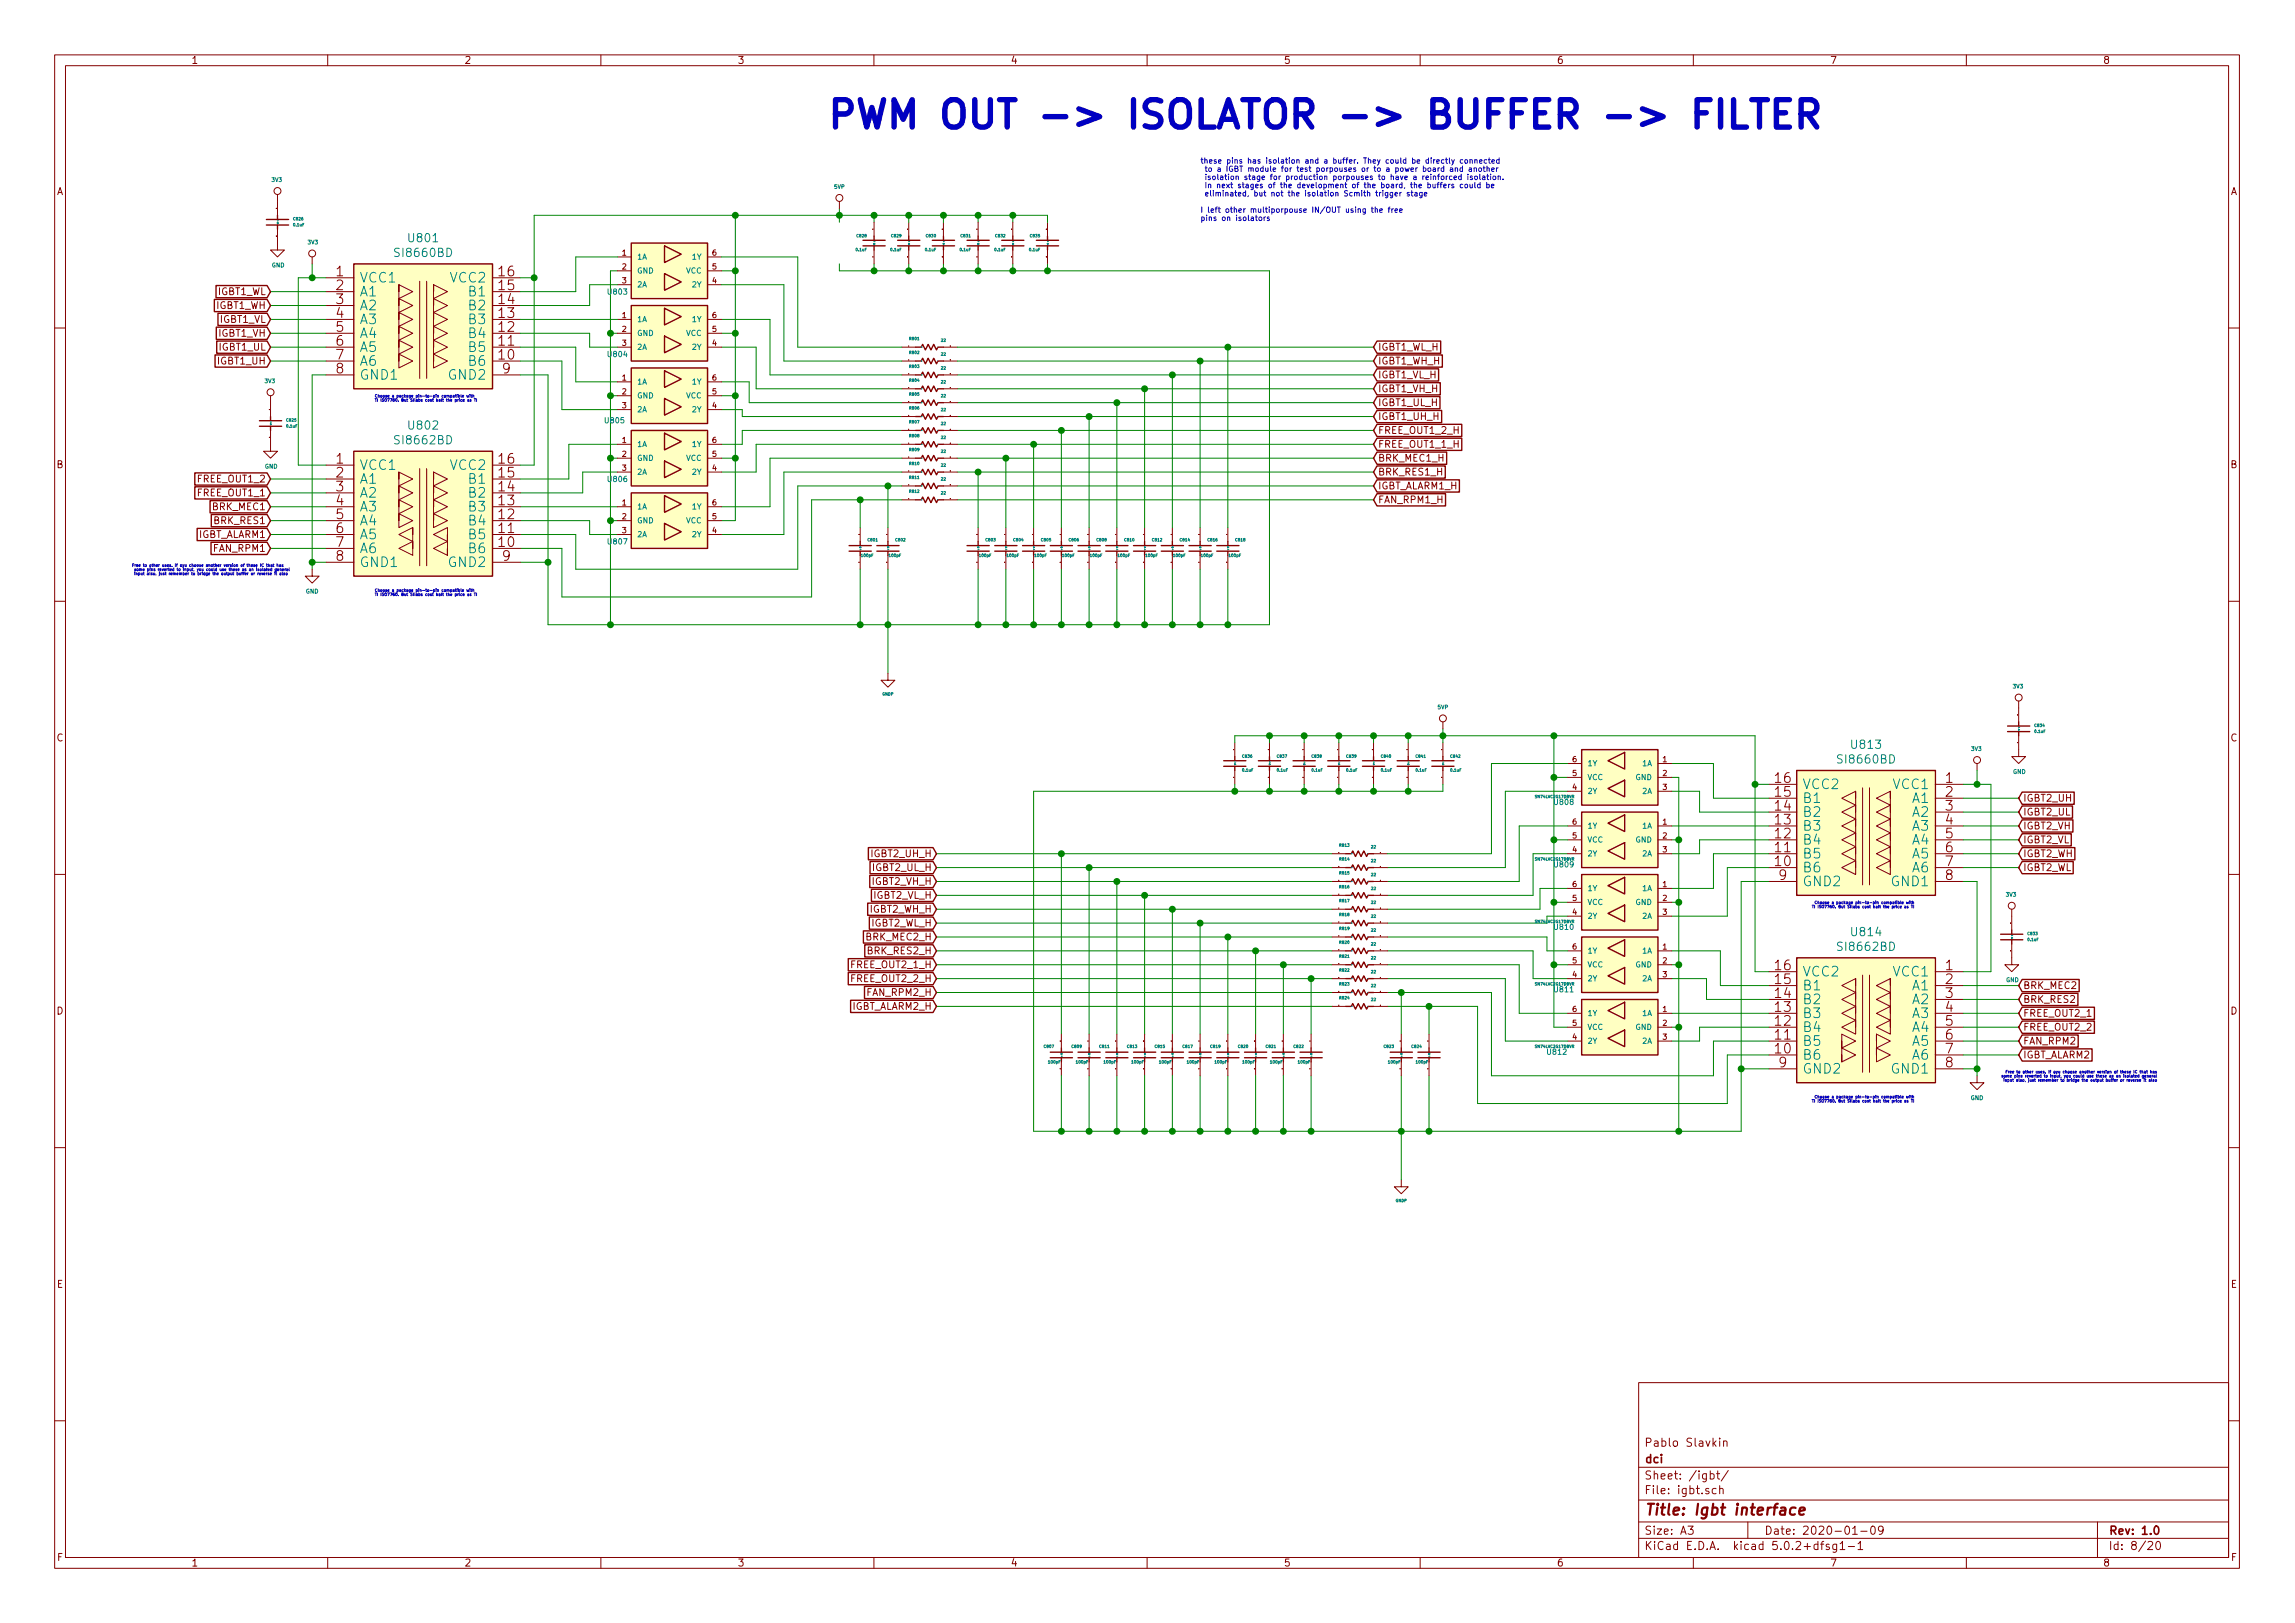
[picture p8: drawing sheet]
<svg xmlns="http://www.w3.org/2000/svg" width="420mm" height="297mm" viewBox="0 0 420 297" stroke-linecap="round" stroke-linejoin="round" font-family="sans-serif">
<defs><g id="words">
<text font-size="7" fill="#0000c2" x="151.1" y="23.5">PWM OUT -&gt; ISOLATOR -&gt; BUFFER -&gt; FILTER</text>
<text font-size="2.8" fill="#840000" x="301" y="277.3">Title: Igbt interface</text>
<g font-size="2.5" fill="#840000">
<text x="61.5" y="50.6">1</text>
<text x="61.5" y="53.1">2</text>
<text x="91.3" y="53.1">15</text>
<text x="91.3" y="50.6">16</text>
<text x="61.5" y="55.7">3</text>
<text x="61.5" y="58.2">4</text>
<text x="91.3" y="55.7">14</text>
<text x="91.3" y="58.2">13</text>
<text x="61.5" y="60.7">5</text>
<text x="61.5" y="63.3">6</text>
<text x="61.5" y="65.8">7</text>
<text x="91.3" y="65.8">10</text>
<text x="91.3" y="63.3">11</text>
<text x="91.3" y="60.7">12</text>
<text x="61.5" y="68.4">8</text>
<text x="92" y="68.4">9</text>
<text x="61.5" y="84.9">1</text>
<text x="61.5" y="87.4">2</text>
<text x="61.5" y="90">3</text>
<text x="91.3" y="90">14</text>
<text x="91.3" y="87.4">15</text>
<text x="91.3" y="84.9">16</text>
<text x="61.5" y="92.5">4</text>
<text x="61.5" y="95">5</text>
<text x="91.3" y="95">12</text>
<text x="91.3" y="92.5">13</text>
<text x="61.5" y="97.6">6</text>
<text x="61.5" y="100.1">7</text>
<text x="91.3" y="100.1">10</text>
<text x="91.3" y="97.6">11</text>
<text x="61.5" y="102.7">8</text>
<text x="92" y="102.7">9</text>
<text x="325" y="143.3">16</text>
<text x="356.2" y="143.3">1</text>
<text x="325" y="148.4">14</text>
<text x="325" y="145.8">15</text>
<text x="356.2" y="145.8">2</text>
<text x="356.2" y="148.4">3</text>
<text x="325" y="156">11</text>
<text x="325" y="153.5">12</text>
<text x="325" y="150.9">13</text>
<text x="356.2" y="150.9">4</text>
<text x="356.2" y="153.5">5</text>
<text x="356.2" y="156">6</text>
<text x="325" y="158.5">10</text>
<text x="325.7" y="161.1">9</text>
<text x="356.2" y="161.1">8</text>
<text x="356.2" y="158.5">7</text>
<text x="325" y="177.6">16</text>
<text x="356.2" y="177.6">1</text>
<text x="325" y="182.7">14</text>
<text x="325" y="180.1">15</text>
<text x="325" y="185.2">13</text>
<text x="356.2" y="180.1">2</text>
<text x="356.2" y="182.7">3</text>
<text x="356.2" y="185.2">4</text>
<text x="325" y="190.3">11</text>
<text x="325" y="187.7">12</text>
<text x="356.2" y="187.7">5</text>
<text x="356.2" y="190.3">6</text>
<text x="325" y="192.8">10</text>
<text x="325.7" y="195.4">9</text>
<text x="356.2" y="195.4">8</text>
<text x="356.2" y="192.8">7</text>
</g>
<g font-size="2.5" fill="#008484">
<text x="65.8" y="51.7">VCC1</text>
<text x="82.5" y="51.7">VCC2</text>
<text x="65.8" y="54.3">A1</text>
<text x="65.8" y="56.8">A2</text>
<text x="65.8" y="59.3">A3</text>
<text x="86" y="56.8">B2</text>
<text x="86" y="54.3">B1</text>
<text x="86" y="59.3">B3</text>
<text x="65.8" y="61.9">A4</text>
<text x="65.8" y="64.4">A5</text>
<text x="86" y="64.4">B5</text>
<text x="86" y="61.9">B4</text>
<text x="65.8" y="69.5">GND1</text>
<text x="65.8" y="67">A6</text>
<text x="82.3" y="69.5">GND2</text>
<text x="86" y="67">B6</text>
<text x="65.8" y="86">VCC1</text>
<text x="65.8" y="88.6">A1</text>
<text x="82.5" y="86">VCC2</text>
<text x="86" y="88.6">B1</text>
<text x="65.8" y="91.1">A2</text>
<text x="65.8" y="93.6">A3</text>
<text x="86" y="91.1">B2</text>
<text x="86" y="93.6">B3</text>
<text x="65.8" y="96.2">A4</text>
<text x="65.8" y="98.7">A5</text>
<text x="65.8" y="101.3">A6</text>
<text x="86" y="101.3">B6</text>
<text x="86" y="98.7">B5</text>
<text x="86" y="96.2">B4</text>
<text x="65.8" y="103.8">GND1</text>
<text x="82.3" y="103.8">GND2</text>
<text x="329.9" y="149.5">B2</text>
<text x="329.9" y="147">B1</text>
<text x="329.9" y="144.4">VCC2</text>
<text x="346.7" y="144.4">VCC1</text>
<text x="350.1" y="147">A1</text>
<text x="350.1" y="149.5">A2</text>
<text x="329.9" y="154.6">B4</text>
<text x="329.9" y="152.1">B3</text>
<text x="350.1" y="152.1">A3</text>
<text x="350.1" y="154.6">A4</text>
<text x="329.9" y="159.7">B6</text>
<text x="329.9" y="157.1">B5</text>
<text x="350.1" y="157.1">A5</text>
<text x="350.1" y="159.7">A6</text>
<text x="329.9" y="162.2">GND2</text>
<text x="346.4" y="162.2">GND1</text>
<text x="329.9" y="178.7">VCC2</text>
<text x="346.7" y="178.7">VCC1</text>
<text x="329.9" y="183.8">B2</text>
<text x="329.9" y="181.3">B1</text>
<text x="350.1" y="181.3">A1</text>
<text x="350.1" y="183.8">A2</text>
<text x="329.9" y="191.4">B5</text>
<text x="329.9" y="188.9">B4</text>
<text x="329.9" y="186.3">B3</text>
<text x="350.1" y="186.3">A3</text>
<text x="350.1" y="188.9">A4</text>
<text x="350.1" y="191.4">A5</text>
<text x="329.9" y="196.5">GND2</text>
<text x="329.9" y="194">B6</text>
<text x="346.4" y="196.5">GND1</text>
<text x="350.1" y="194">A6</text>
</g>
<g font-size="2.1" fill="#008484">
<text x="72.6" y="47">SI8660BD</text>
<text x="74.9" y="44.3">U801</text>
<text x="72.6" y="81.3">SI8662BD</text>
<text x="74.9" y="78.6">U802</text>
<text x="339.1" y="137">U813</text>
<text x="336.8" y="139.7">SI8660BD</text>
<text x="339.1" y="171.3">U814</text>
<text x="336.8" y="174">SI8662BD</text>
</g>
<g font-size="2.1" fill="#840000">
<text x="301" y="267.8">dci</text>
<text x="301" y="264.8">Pablo Slavkin</text>
<text x="301" y="273.5">File: igbt.sch</text>
<text x="301" y="270.8">Sheet: /igbt/</text>
<text x="301" y="280.9">Size: A3</text>
<text x="323" y="280.9">Date: 2020-01-09</text>
<text x="386" y="280.9">Rev: 1.0</text>
<text x="301" y="283.7">KiCad E.D.A. kicad 5.0.2+dfsg1-1</text>
<text x="386" y="283.7">Id: 8/20</text>
</g>
<g font-size="1.8" fill="#840000">
<text x="35" y="11.7">1</text>
<text x="85" y="11.7">2</text>
<text x="135" y="11.7">3</text>
<text x="185" y="11.7">4</text>
<text x="235" y="11.7">5</text>
<text x="285" y="11.7">6</text>
<text x="335" y="11.7">7</text>
<text x="385" y="11.7">8</text>
<text x="10.4" y="35.7">A</text>
<text x="408.4" y="35.7">A</text>
<text x="39.6" y="56.6">IGBT1_WH</text>
<text x="39.8" y="54">IGBT1_WL</text>
<text x="40.3" y="59.1">IGBT1_VL</text>
<text x="40.1" y="61.6">IGBT1_VH</text>
<text x="40.2" y="64.2">IGBT1_UL</text>
<text x="252.2" y="64.2">IGBT1_WL_H</text>
<text x="40" y="66.7">IGBT1_UH</text>
<text x="252.2" y="71.8">IGBT1_VH_H</text>
<text x="252.2" y="69.3">IGBT1_VL_H</text>
<text x="252.2" y="66.7">IGBT1_WH_H</text>
<text x="252.2" y="76.9">IGBT1_UH_H</text>
<text x="252.2" y="74.3">IGBT1_UL_H</text>
<text x="252.2" y="79.4">FREE_OUT1_2_H</text>
<text x="252.2" y="82">FREE_OUT1_1_H</text>
<text x="10.4" y="85.7">B</text>
<text x="36.3" y="88.3">FREE_OUT1_2</text>
<text x="252.2" y="87">BRK_RES1_H</text>
<text x="252.2" y="84.5">BRK_MEC1_H</text>
<text x="252.2" y="89.6">IGBT_ALARM1_H</text>
<text x="408.4" y="85.7">B</text>
<text x="36.3" y="90.8">FREE_OUT1_1</text>
<text x="39" y="93.4">BRK_MEC1</text>
<text x="39.3" y="95.9">BRK_RES1</text>
<text x="252.2" y="92.1">FAN_RPM1_H</text>
<text x="36.2" y="98.5">IGBT_ALARM1</text>
<text x="39.2" y="101">FAN_RPM1</text>
<text x="10.4" y="135.7">C</text>
<text x="408.4" y="135.7">C</text>
<text x="370.4" y="146.7">IGBT2_UH</text>
<text x="370.4" y="149.3">IGBT2_UL</text>
<text x="370.4" y="151.8">IGBT2_VH</text>
<text x="370.4" y="154.3">IGBT2_VL</text>
<text x="159.7" y="156.9">IGBT2_UH_H</text>
<text x="159.7" y="162">IGBT2_VH_H</text>
<text x="159.8" y="159.4">IGBT2_UL_H</text>
<text x="370.4" y="156.9">IGBT2_WH</text>
<text x="370.4" y="159.4">IGBT2_WL</text>
<text x="159.3" y="167">IGBT2_WH_H</text>
<text x="159.9" y="164.5">IGBT2_VL_H</text>
<text x="158.7" y="172.1">BRK_MEC2_H</text>
<text x="159.5" y="169.6">IGBT2_WL_H</text>
<text x="156" y="179.7">FREE_OUT2_2_H</text>
<text x="156" y="177.2">FREE_OUT2_1_H</text>
<text x="159" y="174.7">BRK_RES2_H</text>
<text x="10.4" y="185.7">D</text>
<text x="155.8" y="184.8">IGBT_ALARM2_H</text>
<text x="158.9" y="182.3">FAN_RPM2_H</text>
<text x="370.4" y="183.6">BRK_RES2</text>
<text x="370.4" y="181">BRK_MEC2</text>
<text x="408.4" y="185.7">D</text>
<text x="370.4" y="188.6">FREE_OUT2_2</text>
<text x="370.4" y="191.2">FAN_RPM2</text>
<text x="370.4" y="186.1">FREE_OUT2_1</text>
<text x="370.4" y="193.7">IGBT_ALARM2</text>
<text x="10.4" y="235.7">E</text>
<text x="408.4" y="235.7">E</text>
<text x="10.5" y="285.7">F</text>
<text x="35" y="286.7">1</text>
<text x="85" y="286.7">2</text>
<text x="135" y="286.7">3</text>
<text x="185" y="286.7">4</text>
<text x="235" y="286.7">5</text>
<text x="285" y="286.7">6</text>
<text x="335" y="286.7">7</text>
<text x="385" y="286.7">8</text>
<text x="408.5" y="285.7">F</text>
</g>
<g font-size="1.4" fill="#0000c2">
<text x="219.7" y="29.9">these pins has isolation and a buffer. They could be directly connected</text>
<text x="220.1" y="31.4">to a IGBT module for test porpouses or to a power board and another</text>
<text x="220.1" y="32.9">isolation stage for production porpouses to have a reinforced isolation.</text>
<text x="220.1" y="34.4">In next stages of the development of the board, the buffers could be</text>
<text x="220.1" y="35.9">eliminated, but not the isolation Scmith trigger stage</text>
<text x="219.7" y="38.9">I left other multiporpouse IN/OUT using the free</text>
<text x="219.7" y="40.4">pins on isolators</text>
</g>
<g font-size="1.4" fill="#840000">
<text x="113.9" y="46.8">1</text>
<text x="130.4" y="46.8">6</text>
<text x="113.9" y="49.3">2</text>
<text x="113.9" y="51.9">3</text>
<text x="130.4" y="51.9">4</text>
<text x="130.4" y="49.3">5</text>
<text x="113.9" y="58.2">1</text>
<text x="130.4" y="58.2">6</text>
<text x="113.9" y="60.7">2</text>
<text x="113.9" y="63.3">3</text>
<text x="130.4" y="63.3">4</text>
<text x="130.4" y="60.7">5</text>
<text x="113.9" y="69.6">1</text>
<text x="130.4" y="69.6">6</text>
<text x="113.9" y="72.2">2</text>
<text x="113.9" y="74.7">3</text>
<text x="130.4" y="74.7">4</text>
<text x="130.4" y="72.2">5</text>
<text x="113.9" y="81.1">1</text>
<text x="113.9" y="83.6">2</text>
<text x="130.4" y="83.6">5</text>
<text x="130.4" y="81.1">6</text>
<text x="113.9" y="86.1">3</text>
<text x="130.4" y="86.1">4</text>
<text x="113.9" y="92.5">1</text>
<text x="113.9" y="95">2</text>
<text x="130.4" y="95">5</text>
<text x="130.4" y="92.5">6</text>
<text x="113.9" y="97.6">3</text>
<text x="130.4" y="97.6">4</text>
<text x="287.9" y="142">5</text>
<text x="287.9" y="139.5">6</text>
<text x="304.4" y="139.5">1</text>
<text x="304.4" y="142">2</text>
<text x="287.9" y="144.6">4</text>
<text x="304.4" y="144.6">3</text>
<text x="287.9" y="156">4</text>
<text x="287.9" y="153.5">5</text>
<text x="287.9" y="150.9">6</text>
<text x="304.4" y="150.9">1</text>
<text x="304.4" y="153.5">2</text>
<text x="304.4" y="156">3</text>
<text x="287.9" y="167.4">4</text>
<text x="287.9" y="164.9">5</text>
<text x="287.9" y="162.3">6</text>
<text x="304.4" y="162.3">1</text>
<text x="304.4" y="164.9">2</text>
<text x="304.4" y="167.4">3</text>
<text x="287.9" y="173.8">6</text>
<text x="304.4" y="173.8">1</text>
<text x="287.9" y="178.9">4</text>
<text x="287.9" y="176.3">5</text>
<text x="304.4" y="176.3">2</text>
<text x="304.4" y="178.9">3</text>
<text x="287.9" y="185.2">6</text>
<text x="304.4" y="185.2">1</text>
<text x="287.9" y="190.3">4</text>
<text x="287.9" y="187.7">5</text>
<text x="304.4" y="187.7">2</text>
<text x="304.4" y="190.3">3</text>
</g>
<g font-size="1.4" fill="#008484">
<text x="116.6" y="47.5">1A</text>
<text x="126.8" y="47.5">1Y</text>
<text x="111.4" y="53.9">U803</text>
<text x="116.6" y="50">GND</text>
<text x="116.6" y="52.6">2A</text>
<text x="125.6" y="50">VCC</text>
<text x="126.8" y="52.6">2Y</text>
<text x="116.6" y="58.9">1A</text>
<text x="126.8" y="58.9">1Y</text>
<text x="111.4" y="65.3">U804</text>
<text x="116.6" y="61.5">GND</text>
<text x="116.6" y="64">2A</text>
<text x="125.6" y="61.5">VCC</text>
<text x="126.8" y="64">2Y</text>
<text x="116.6" y="70.4">1A</text>
<text x="126.8" y="70.4">1Y</text>
<text x="110.8" y="77.5">U805</text>
<text x="116.6" y="72.9">GND</text>
<text x="116.6" y="75.4">2A</text>
<text x="125.6" y="72.9">VCC</text>
<text x="126.8" y="75.4">2Y</text>
<text x="116.6" y="81.8">1A</text>
<text x="126.8" y="81.8">1Y</text>
<text x="111.4" y="88.2">U806</text>
<text x="116.6" y="84.3">GND</text>
<text x="116.6" y="86.9">2A</text>
<text x="125.6" y="84.3">VCC</text>
<text x="126.8" y="86.9">2Y</text>
<text x="116.6" y="93.2">1A</text>
<text x="116.6" y="95.8">GND</text>
<text x="125.6" y="95.8">VCC</text>
<text x="126.8" y="93.2">1Y</text>
<text x="111.4" y="99.6">U807</text>
<text x="116.6" y="98.3">2A</text>
<text x="126.8" y="98.3">2Y</text>
<text x="290.6" y="142.8">VCC</text>
<text x="290.6" y="140.2">1Y</text>
<text x="299.4" y="142.8">GND</text>
<text x="300.8" y="140.2">1A</text>
<text x="284.6" y="147.3">U808</text>
<text x="290.6" y="145.3">2Y</text>
<text x="300.8" y="145.3">2A</text>
<text x="290.6" y="154.2">VCC</text>
<text x="290.6" y="151.6">1Y</text>
<text x="299.4" y="154.2">GND</text>
<text x="300.8" y="151.6">1A</text>
<text x="284.6" y="158.7">U809</text>
<text x="290.6" y="156.7">2Y</text>
<text x="300.8" y="156.7">2A</text>
<text x="290.6" y="165.6">VCC</text>
<text x="290.6" y="163.1">1Y</text>
<text x="299.4" y="165.6">GND</text>
<text x="300.8" y="163.1">1A</text>
<text x="284.6" y="170.2">U810</text>
<text x="290.6" y="168.2">2Y</text>
<text x="300.8" y="168.2">2A</text>
<text x="290.6" y="179.6">2Y</text>
<text x="290.6" y="177">VCC</text>
<text x="290.6" y="174.5">1Y</text>
<text x="299.4" y="177">GND</text>
<text x="300.8" y="174.5">1A</text>
<text x="300.8" y="179.6">2A</text>
<text x="284.6" y="181.6">U811</text>
<text x="290.6" y="185.9">1Y</text>
<text x="300.8" y="185.9">1A</text>
<text x="290.6" y="191">2Y</text>
<text x="290.6" y="188.5">VCC</text>
<text x="299.4" y="188.5">GND</text>
<text x="300.8" y="191">2A</text>
<text x="283.4" y="193">U812</text>
</g>
<g font-size="1.1" fill="#008484">
<text x="49.8" y="48.9">GND</text>
<text x="48.5" y="85.8">GND</text>
<text x="56" y="108.6">GND</text>
<text x="368.5" y="141.6">GND</text>
<text x="367.3" y="179.7">GND</text>
<text x="360.8" y="201.3">GND</text>
</g>
<g font-size="1" fill="#008484">
<text x="49.8" y="33.3">3V3</text>
<text x="152.7" y="34.6">5VP</text>
<text x="56.4" y="44.7">3V3</text>
<text x="48.5" y="70.1">3V3</text>
<text x="368.6" y="126">3V3</text>
<text x="263.2" y="129.8">5VP</text>
<text x="361" y="137.4">3V3</text>
<text x="367.3" y="164.1">3V3</text>
</g>
<g font-size=".7" fill="#008484">
<text x="53.8" y="40.3">C826</text>
<text x="53.8" y="41.4">0.1uF</text>
<text x="156.7" y="46">0.1uF</text>
<text x="156.9" y="43.4">C828</text>
<text x="163.1" y="46">0.1uF</text>
<text x="163.2" y="43.4">C829</text>
<text x="169.4" y="46">0.1uF</text>
<text x="169.6" y="43.4">C830</text>
<text x="175.8" y="46">0.1uF</text>
<text x="175.9" y="43.4">C831</text>
<text x="182.1" y="46">0.1uF</text>
<text x="182.3" y="43.4">C832</text>
<text x="188.5" y="46">0.1uF</text>
<text x="188.6" y="43.4">C835</text>
<text x="166.5" y="62.2">R801</text>
<text x="166.5" y="64.8">R802</text>
<text x="172.3" y="62.5">22</text>
<text x="172.3" y="65.1">22</text>
<text x="166.5" y="67.3">R803</text>
<text x="166.5" y="69.9">R804</text>
<text x="172.3" y="67.6">22</text>
<text x="172.3" y="70.2">22</text>
<text x="52.5" y="77.2">C825</text>
<text x="166.5" y="72.4">R805</text>
<text x="166.5" y="74.9">R806</text>
<text x="166.5" y="77.5">R807</text>
<text x="172.3" y="72.7">22</text>
<text x="172.3" y="75.2">22</text>
<text x="172.3" y="77.8">22</text>
<text x="52.5" y="78.2">0.1uF</text>
<text x="166.5" y="80">R808</text>
<text x="166.5" y="82.6">R809</text>
<text x="172.3" y="80.3">22</text>
<text x="172.3" y="82.9">22</text>
<text x="166.5" y="85.1">R810</text>
<text x="166.5" y="87.6">R811</text>
<text x="172.3" y="85.4">22</text>
<text x="172.3" y="87.9">22</text>
<text x="166.5" y="90.2">R812</text>
<text x="172.3" y="90.5">22</text>
<text x="157.7" y="101.9">100pF</text>
<text x="158.9" y="99.1">C801</text>
<text x="162.8" y="101.9">100pF</text>
<text x="164" y="99.1">C802</text>
<text x="179.3" y="101.9">100pF</text>
<text x="180.5" y="99.1">C803</text>
<text x="184.4" y="101.9">100pF</text>
<text x="185.6" y="99.1">C804</text>
<text x="189.5" y="101.9">100pF</text>
<text x="190.7" y="99.1">C805</text>
<text x="194.6" y="101.9">100pF</text>
<text x="195.8" y="99.1">C806</text>
<text x="199.6" y="101.9">100pF</text>
<text x="200.8" y="99.1">C808</text>
<text x="204.7" y="101.9">100pF</text>
<text x="205.9" y="99.1">C810</text>
<text x="209.8" y="101.9">100pF</text>
<text x="211" y="99.1">C812</text>
<text x="214.9" y="101.9">100pF</text>
<text x="216.1" y="99.1">C814</text>
<text x="220" y="101.9">100pF</text>
<text x="221.2" y="99.1">C816</text>
<text x="225" y="101.9">100pF</text>
<text x="226.2" y="99.1">C818</text>
<text x="161.5" y="127.3">GNDP</text>
<text x="372.5" y="133">C834</text>
<text x="372.5" y="134.1">0.1uF</text>
<text x="227.5" y="138.7">C836</text>
<text x="227.5" y="141.2">0.1uF</text>
<text x="233.9" y="138.7">C837</text>
<text x="233.9" y="141.2">0.1uF</text>
<text x="240.2" y="138.7">C838</text>
<text x="240.2" y="141.2">0.1uF</text>
<text x="246.6" y="138.7">C839</text>
<text x="246.6" y="141.2">0.1uF</text>
<text x="252.9" y="138.7">C840</text>
<text x="252.9" y="141.2">0.1uF</text>
<text x="259.3" y="138.7">C841</text>
<text x="259.3" y="141.2">0.1uF</text>
<text x="265.6" y="138.7">C842</text>
<text x="265.6" y="141.2">0.1uF</text>
<text x="281.2" y="146.1">SN74LVC2G17DBVR</text>
<text x="245.3" y="155">R813</text>
<text x="251.1" y="155.3">22</text>
<text x="245.3" y="157.5">R814</text>
<text x="245.3" y="160">R815</text>
<text x="251.1" y="157.8">22</text>
<text x="251.1" y="160.3">22</text>
<text x="281.2" y="157.5">SN74LVC2G17DBVR</text>
<text x="245.3" y="162.6">R816</text>
<text x="245.3" y="165.1">R817</text>
<text x="245.3" y="167.7">R818</text>
<text x="251.1" y="162.9">22</text>
<text x="251.1" y="165.4">22</text>
<text x="251.1" y="168">22</text>
<text x="245.3" y="170.2">R819</text>
<text x="245.3" y="172.7">R820</text>
<text x="251.1" y="170.5">22</text>
<text x="251.1" y="173">22</text>
<text x="281.2" y="168.9">SN74LVC2G17DBVR</text>
<text x="371.3" y="171.1">C833</text>
<text x="371.3" y="172.2">0.1uF</text>
<text x="245.3" y="175.3">R821</text>
<text x="245.3" y="177.8">R822</text>
<text x="251.1" y="175.6">22</text>
<text x="251.1" y="178.1">22</text>
<text x="245.3" y="180.4">R823</text>
<text x="245.3" y="182.9">R824</text>
<text x="251.1" y="180.7">22</text>
<text x="251.1" y="183.2">22</text>
<text x="281.2" y="180.4">SN74LVC2G17DBVR</text>
<text x="191.2" y="191.8">C807</text>
<text x="196.3" y="191.8">C809</text>
<text x="201.3" y="191.8">C811</text>
<text x="206.4" y="191.8">C813</text>
<text x="211.5" y="191.8">C815</text>
<text x="216.6" y="191.8">C817</text>
<text x="221.7" y="191.8">C819</text>
<text x="226.7" y="191.8">C820</text>
<text x="231.8" y="191.8">C821</text>
<text x="236.9" y="191.8">C822</text>
<text x="253.4" y="191.8">C823</text>
<text x="258.5" y="191.8">C824</text>
<text x="281.2" y="191.8">SN74LVC2G17DBVR</text>
<text x="192" y="194.6">100pF</text>
<text x="197.1" y="194.6">100pF</text>
<text x="202.2" y="194.6">100pF</text>
<text x="207.2" y="194.6">100pF</text>
<text x="212.3" y="194.6">100pF</text>
<text x="217.4" y="194.6">100pF</text>
<text x="222.5" y="194.6">100pF</text>
<text x="227.6" y="194.6">100pF</text>
<text x="232.6" y="194.6">100pF</text>
<text x="237.7" y="194.6">100pF</text>
<text x="254.2" y="194.6">100pF</text>
<text x="259.3" y="194.6">100pF</text>
<text x="255.5" y="220">GNDP</text>
</g>
<g font-size=".7" fill="#0000c2">
<text x="68.6" y="72.7">Choose a package pin-to-pin compatible with</text>
<text x="68.6" y="73.5">TI ISO7760. But SIlabs cost halt the price as TI</text>
<text x="24.1" y="103.7">Free to other uses. If oyu choose another version of these IC that has</text>
<text x="24.3" y="104.5">some pins reverted to input, you could use these as an isolated general</text>
<text x="24.3" y="105.2">input also, just remember to bridge the output buffer or reverse it also</text>
<text x="68.6" y="108.3">Choose a package pin-to-pin compatible with</text>
<text x="68.6" y="109.1">TI ISO7760. But SIlabs cost halt the price as TI</text>
<text x="335" y="166.2">TI ISO7760. But SIlabs cost halt the price as TI</text>
<text x="335.3" y="165.4">Choose a package pin-to-pin compatible with</text>
<text x="370.9" y="197.2">some pins reverted to input, you could use these as an isolated general</text>
<text x="371.4" y="198">input also, just remember to bridge the output buffer or reverse it also</text>
<text x="371.7" y="196.4">Free to other uses. If oyu choose another version of these IC that has</text>
<text x="335" y="201.8">TI ISO7760. But SIlabs cost halt the price as TI</text>
<text x="335.3" y="201">Choose a package pin-to-pin compatible with</text>
</g>
</g></defs>
<g fill="none" stroke="#840000" stroke-width=".18">
<path d="M10 10h400v277h-400zM12 12h396v273.1h-396zM60 10v2M110 10v2M160 10v2M210 10v2M260 10v2M310 10v2M360 10v2M50.6 38.1h.1M50.8 35.6v3.8M153.7 36.9v1.2"/>
<path d="M50.6 43.2h.1M50.8 41.9v3.9h1.3l-1.3 1.2-1.3-1.2h1.3M57.1 47v1.3M59.7 50.8h5.1M59.7 55.9h5.1M59.7 53.4h5.1M59.7 58.5h5.1M73 52.1v2.5l2.6-1.2-2.6-1.3v1.3M73 59.7v2.6l2.6-1.3-2.6-1.3v1.3M73 57.2v2.5l2.6-1.2-2.6-1.3v1.3M73 54.6v2.6l2.6-1.3-2.6-1.3v1.3M76.8 51.5v17.8"/>
<path d="M78.1 51.5v17.8M79.4 59.7v2.6l2.5-1.3-2.5-1.3v1.3M79.4 57.2v2.5l2.5-1.2-2.5-1.3v1.3M79.4 54.6v2.6l2.5-1.3-2.5-1.3v1.3M79.4 52.1v2.5l2.5-1.2-2.5-1.3v1.3M90.2 50.8h5M90.2 55.9h5M90.2 53.4h5M90.2 58.5h5M113 58.5h2.6M113 47h2.6M113 49.6h2.6"/>
<path d="M113 52.1h2.6M129.5 58.5h2.6M129.5 47h2.6M129.5 49.6h2.6M129.5 52.1h2.6M159.8 47h.1M159.8 41.9h.1M160 40.7v2.5M160 45.8v2.5M166.2 47h.1M166.2 41.9h.1M166.4 40.7v2.5"/>
<path d="M166.4 45.8v2.5M172.5 47h.1M172.5 41.9h.1M172.7 40.7v2.5M172.7 45.8v2.5M178.9 47h.1M178.9 41.9h.1M179.1 40.7v2.5M179.1 45.8v2.5M185.2 47h.1M185.2 41.9h.1M185.4 40.7v2.5"/>
<path d="M185.4 45.8v2.5M191.6 47h.1M191.6 41.9h.1M191.8 40.7v2.5M191.8 45.8v2.5M10 60h2M49.3 75h.1M49.3 74.9v.1M49.5 78.8v3.8h1.3l-1.3 1.3-1.2-1.3h1.2M49.5 72.4v3.8M59.7 68.6h5.1M59.7 66.1h5.1"/>
<path d="M59.7 63.5h5.1M59.7 61h5.1M73 64.8v2.5l2.6-1.2-2.6-1.3v1.3M73 62.3v2.5l2.6-1.3-2.6-1.2v1.2M79.4 64.8v2.5l2.5-1.2-2.5-1.3v1.3M79.4 62.3v2.5l2.5-1.3-2.5-1.2v1.2M90.2 68.6h5M90.2 66.1h5M90.2 63.5h5M90.2 61h5M113 63.5h2.6M113 61h2.6"/>
<path d="M113 69.9h2.6M113 72.4h2.6M113 75h2.6M129.5 63.5h2.6M129.5 61h2.6M129.5 69.9h2.6M129.5 72.4h2.6M129.5 75h2.6M165.1 68.6h2.5M165.1 66.1h2.5M165.1 63.5h2.5M165.1 71.2h2.5"/>
<path d="M165.1 73.7h2.5M165.1 76.2h2.5M165.1 78.8h2.5M166.4 63.3h.1M166.4 65.9h.1M166.4 68.4h.1M166.4 71h.1M166.4 73.5h.1M166.4 76h.1M166.4 78.6h.1M172.7 68.6h2.6M172.7 66.1h2.6"/>
<path d="M172.7 63.5h2.6M172.7 71.2h2.6M172.7 73.7h2.6M172.7 76.2h2.6M172.7 78.8h2.6M174 63.3h.1M174 65.9h.1M174 68.4h.1M174 71h.1M174 73.5h.1M174 76h.1M174 78.6h.1"/>
<path d="M408 60h2M49.3 80h.1M59.7 85.1h5.1M59.7 90.2h5.1M59.7 87.7h5.1M59.7 97.8h5.1M59.7 95.3h5.1M59.7 92.7h5.1M73 86.4v2.5l2.6-1.2-2.6-1.3v1.3M73 94v2.6l2.6-1.3-2.6-1.3v1.3M73 91.5v2.5l2.6-1.3-2.6-1.2v1.2M73 88.9v2.6l2.6-1.3-2.6-1.3v1.3"/>
<path d="M75.6 99.1v2.5l-2.6-1.2 2.6-1.3v1.3M75.6 96.6v2.5l-2.6-1.3 2.6-1.2v1.2M76.8 85.8v17.7M78.1 85.8v17.7M79.4 94v2.6l2.5-1.3-2.5-1.3v1.3M79.4 91.5v2.5l2.5-1.3-2.5-1.2v1.2M79.4 88.9v2.6l2.5-1.3-2.5-1.3v1.3M79.4 86.4v2.5l2.5-1.2-2.5-1.3v1.3M81.9 97.8v1.3l-2.5-1.3 2.5-1.2v2.5M90.2 85.1h5M90.2 90.2h5M90.2 87.7h5"/>
<path d="M90.2 97.8h5M90.2 95.3h5M90.2 92.7h5M113 97.8h2.6M113 95.3h2.6M113 92.7h2.6M113 81.3h2.6M113 83.9h2.6M113 86.4h2.6M129.5 97.8h2.6M129.5 95.3h2.6M129.5 92.7h2.6"/>
<path d="M129.5 81.3h2.6M129.5 83.9h2.6M129.5 86.4h2.6M157.3 97.8h.1M157.5 96.6v2.5M162.4 97.8h.1M162.6 96.6v2.5M165.1 81.3h2.5M165.1 83.9h2.5M165.1 86.4h2.5M165.1 88.9h2.5M165.1 91.5h2.5"/>
<path d="M166.4 83.7h.1M166.4 81.1h.1M166.4 86.2h.1M166.4 88.7h.1M166.4 91.3h.1M172.7 81.3h2.6M172.7 83.9h2.6M172.7 86.4h2.6M172.7 88.9h2.6M172.7 91.5h2.6M174 81.1h.1M174 83.7h.1"/>
<path d="M174 86.2h.1M174 88.7h.1M174 91.3h.1M178.9 97.8h.1M179.1 96.6v2.5M183.9 97.8h.1M184.1 96.6v2.5M189 97.8h.1M189.2 96.6v2.5M194.1 97.8h.1M194.3 96.6v2.5M199.2 97.8h.1"/>
<path d="M199.4 96.6v2.5M204.3 97.8h.1M204.5 96.6v2.5M209.3 97.8h.1M209.5 96.6v2.5M214.4 97.8h.1M214.6 96.6v2.5M219.5 97.8h.1M219.7 96.6v2.5M224.6 97.8h.1M224.8 96.6v2.5M10 110h2"/>
<path d="M57.1 104.2v1.2h1.3l-1.3 1.3-1.2-1.3h1.2M59.7 102.9h5.1M59.7 100.4h5.1M81.9 100.4v1.2l-2.5-1.2 2.5-1.3v2.5M90.2 102.9h5M90.2 100.4h5M157.3 102.9h.1M157.5 101.6v2.6M162.4 102.9h.1M162.6 101.6v2.6M178.9 102.9h.1M179.1 101.6v2.6"/>
<path d="M183.9 102.9h.1M184.1 101.6v2.6M189 102.9h.1M189.2 101.6v2.6M194.1 102.9h.1M194.3 101.6v2.6M199.2 102.9h.1M199.4 101.6v2.6M204.3 102.9h.1M204.5 101.6v2.6M209.3 102.9h.1M209.5 101.6v2.6"/>
<path d="M214.4 102.9h.1M214.6 101.6v2.6M219.5 102.9h.1M219.7 101.6v2.6M224.6 102.9h.1M224.8 101.6v2.6M408 110h2M162.6 123.2v1.3h1.2l-1.2 1.3-1.3-1.3h1.3M225.9 137.2h.1M226.1 135.9v2.6M232.2 137.2h.1M232.4 135.9v2.6"/>
<path d="M238.6 137.2h.1M238.8 135.9v2.6M244.9 137.2h.1M245.1 135.9v2.6M251.3 137.2h.1M251.5 135.9v2.6M257.6 137.2h.1M257.8 135.9v2.6M264 137.2h.1M264.2 132.1v1.3M264.2 135.9v2.6M287 139.7h2.6"/>
<path d="M303.5 139.7h2.6M361.9 139.7v1.3M369.4 130.8h.1M369.4 135.9h.1M369.6 134.7v3.8h1.2l-1.2 1.2-1.3-1.2h1.3M369.6 128.3v3.8M225.9 142.3h.1M226.1 141v2.5M232.2 142.3h.1M232.4 141v2.5M238.6 142.3h.1M238.8 141v2.5"/>
<path d="M243.8 158.8h2.6M243.8 156.2h2.6M244.9 142.3h.1M245.1 158.6h.1M245.1 156h.1M245.1 141v2.5M251.3 142.3h.1M251.5 158.8h2.5M251.5 156.2h2.5M251.5 141v2.5M252.7 158.6h.1M252.7 156h.1"/>
<path d="M257.6 142.3h.1M257.8 141v2.5M264 142.3h.1M264.2 141v2.5M287 156.2h2.6M287 153.7h2.6M287 151.2h2.6M287 142.3h2.6M287 144.8h2.6M303.5 156.2h2.6M303.5 153.7h2.6M303.5 151.2h2.6"/>
<path d="M303.5 142.3h2.6M303.5 144.8h2.6M323.8 143.5h5.1M323.8 148.6h5.1M323.8 146.1h5.1M323.8 158.8h5.1M323.8 156.2h5.1M323.8 153.7h5.1M323.8 151.2h5.1M339.7 157.5v2.6l-2.5-1.3 2.5-1.3v1.3M339.7 155v2.5l-2.5-1.3 2.5-1.2v1.2M339.7 152.4v2.6l-2.5-1.3 2.5-1.3v1.3"/>
<path d="M339.7 149.9v2.5l-2.5-1.2 2.5-1.3v1.3M339.7 147.4v2.5l-2.5-1.3 2.5-1.2v1.2M339.7 144.8v2.6l-2.5-1.3 2.5-1.3v1.3M341 144.2v17.8M342.3 144.2v17.8M346.1 144.8v2.6l-2.6-1.3 2.6-1.3v1.3M346.1 157.5v2.6l-2.6-1.3 2.6-1.3v1.3M346.1 155v2.5l-2.6-1.3 2.6-1.2v1.2M346.1 152.4v2.6l-2.6-1.3 2.6-1.3v1.3M346.1 149.9v2.5l-2.6-1.2 2.6-1.3v1.3M346.1 147.4v2.5l-2.6-1.3 2.6-1.2v1.2M354.3 143.5h5.1"/>
<path d="M354.3 148.6h5.1M354.3 146.1h5.1M354.3 158.8h5.1M354.3 156.2h5.1M354.3 153.7h5.1M354.3 151.2h5.1M10 160h2M243.8 161.3h2.6M243.8 174h2.6M243.8 176.6h2.6M243.8 179.1h2.6M243.8 163.9h2.6"/>
<path d="M243.8 166.4h2.6M243.8 168.9h2.6M243.8 171.5h2.6M245.1 161.1h.1M245.1 163.7h.1M245.1 166.2h.1M245.1 168.7h.1M245.1 171.3h.1M245.1 173.8h.1M245.1 176.4h.1M245.1 178.9h.1M251.5 161.3h2.5"/>
<path d="M251.5 174h2.5M251.5 176.6h2.5M251.5 179.1h2.5M251.5 163.9h2.5M251.5 166.4h2.5M251.5 168.9h2.5M251.5 171.5h2.5M252.7 161.1h.1M252.7 163.7h.1M252.7 166.2h.1M252.7 168.7h.1M252.7 171.3h.1"/>
<path d="M252.7 173.8h.1M252.7 176.4h.1M252.7 178.9h.1M287 174h2.6M287 176.6h2.6M287 179.1h2.6M287 162.6h2.6M287 165.1h2.6M287 167.7h2.6M303.5 174h2.6M303.5 176.6h2.6M303.5 179.1h2.6"/>
<path d="M303.5 162.6h2.6M303.5 165.1h2.6M303.5 167.7h2.6M323.8 161.3h5.1M323.8 177.8h5.1M339.7 179.1v2.5l-2.5-1.2 2.5-1.3v1.3M341 178.5v17.8M342.3 178.5v17.8M346.1 179.1v2.5l-2.6-1.2 2.6-1.3v1.3M354.3 161.3h5.1M354.3 177.8h5.1M368.1 174h.1"/>
<path d="M368.1 168.9h.1M368.3 172.8v3.8h1.3l-1.3 1.2-1.3-1.2h1.3M368.3 166.4v3.8M408 160h2M194.1 195.6h.1M194.1 190.5h.1M194.3 189.3v2.5M194.3 194.3v2.6M199.2 195.6h.1M199.2 190.5h.1M199.4 189.3v2.5M199.4 194.3v2.6"/>
<path d="M204.3 195.6h.1M204.3 190.5h.1M204.5 189.3v2.5M204.5 194.3v2.6M209.3 195.6h.1M209.3 190.5h.1M209.5 189.3v2.5M209.5 194.3v2.6M214.4 195.6h.1M214.4 190.5h.1M214.6 189.3v2.5M214.6 194.3v2.6"/>
<path d="M219.5 195.6h.1M219.5 190.5h.1M219.7 189.3v2.5M219.7 194.3v2.6M224.6 195.6h.1M224.6 190.5h.1M224.8 189.3v2.5M224.8 194.3v2.6M229.7 195.6h.1M229.7 190.5h.1M229.9 189.3v2.5M229.9 194.3v2.6"/>
<path d="M234.7 195.6h.1M234.7 190.5h.1M234.9 189.3v2.5M234.9 194.3v2.6M239.8 195.6h.1M239.8 190.5h.1M240 189.3v2.5M240 194.3v2.6M243.8 181.6h2.6M243.8 184.2h2.6M245.1 181.4h.1M245.1 184h.1"/>
<path d="M251.5 181.6h2.5M251.5 184.2h2.5M252.7 181.4h.1M252.7 184h.1M256.3 195.6h.1M256.3 190.5h.1M256.5 189.3v2.5M256.5 194.3v2.6M261.4 195.6h.1M261.4 190.5h.1M261.6 189.3v2.5M261.6 194.3v2.6"/>
<path d="M287 190.5h2.6M287 188h2.6M287 185.5h2.6M303.5 190.5h2.6M303.5 188h2.6M303.5 185.5h2.6M323.8 182.9h5.1M323.8 180.4h5.1M323.8 195.6h5.1M323.8 193.1h5.1M323.8 190.5h5.1M323.8 188h5.1"/>
<path d="M323.8 185.5h5.1M337.2 193.1v1.2l2.5-1.2-2.5-1.3v2.5M337.2 190.5v1.3l2.5-1.3-2.5-1.2v2.5M339.7 186.7v2.6l-2.5-1.3 2.5-1.3v1.3M339.7 184.2v2.5l-2.5-1.2 2.5-1.3v1.3M339.7 181.6v2.6l-2.5-1.3 2.5-1.3v1.3M343.5 191.8v2.5l2.6-1.2-2.6-1.3v1.3M343.5 189.3v2.5l2.6-1.3-2.6-1.2v1.2M346.1 186.7v2.6l-2.6-1.3 2.6-1.3v1.3M346.1 184.2v2.5l-2.6-1.2 2.6-1.3v1.3M346.1 181.6v2.6l-2.6-1.3 2.6-1.3v1.3M354.3 182.9h5.1"/>
<path d="M354.3 180.4h5.1M354.3 195.6h5.1M354.3 193.1h5.1M354.3 190.5h5.1M354.3 188h5.1M354.3 185.5h5.1M361.9 196.9v1.3h-1.2l1.2 1.2 1.3-1.2h-1.3M10 210h2M256.5 215.9v1.3h1.3l-1.3 1.3-1.2-1.3h1.2M408 210h2M300 253h108v32.1h-108zM10 260h2"/>
<path d="M300 278.5h108M300 274.5h108M300 268.5h108M309 279.3h1l-.5 .6 .4 .1v.7l-.2 .1-.7-.1M313.1 269.8l.4-.1 .3 .3v.6l-.3 .1-.4-.1M313.1 269.2v1.5M314.2 272.5l-.4-.1-.3 .3v.6l.3 .1 .4-.1M314.2 269.7h.6M314.5 269.2v1.3l.3 .2M314.8 272.5l.2-.1 .4 .1 .1 .9M314.8 263.2v.2M314.8 263.7v1"/>
<path d="M314.8 271.9v1.5M315.5 263.8l.2-.1 .4 .1 .1 .9M315.5 263.7v1M316.4 269.1l-1.3 2M320 278.5v3M342.6 279.5l.4-.2a.94 .94 0 0 1 0 1.5 .82 .82 0 0 1-.4-1.3zM344.8 279.9l-.4 .3h-.2l-.3-.3v-.3l.1-.2 .4-.1 .3 .2a1.13 1.13 0 0 1-.3 1.2l-.4 .1M384 278.5v6.6M408 260h2M60 285.1v1.9M110 285.1v1.9M160 285.1v1.9"/>
<path d="M210 285.1v1.9M260 285.1v1.9M300 281.5h108M310 285.1v1.9M333.3 282.6h.6M333.9 282.1l-.4 .2v1.3M334.9 282.7l-.4-.1-.2 .2 .1 .2 .5 .2v.3h-.6M336.2 282.6v1.2l-.3 .3-.3-.1M336.2 282.7l-.4-.1-.3 .3 .1 .6 .2 .1 .4-.1M336.9 282.5l.4-.4v1.5M336.9 283.6h.8M338.4 283h1.1"/>
<path d="M339.2 280.8h.8M340.2 282.5l.4-.4v1.5M340.2 283.6h.8M340.7 280.2h1.1M360 285.1v1.9M393.2 282.3l.6-.2 .3 .4-.9 1.1h.9M394.8 282.3l.2-.2a.86 .86 0 0 1 .2 1.5 .79 .79 0 0 1-.4-1.3z"/>
<circle cx="50.8" cy="35" r=".63"/>
<circle cx="153.7" cy="36.2" r=".63"/>
<circle cx="57.1" cy="46.4" r=".63"/>
<circle cx="49.5" cy="71.8" r=".63"/>
<circle cx="264.2" cy="131.5" r=".63"/>
<circle cx="361.9" cy="139.1" r=".63"/>
<circle cx="369.6" cy="127.7" r=".63"/>
<circle cx="368.3" cy="165.8" r=".63"/>
</g>
<path d="M394.5 279.5l.2-.2a.81 .81 0 0 1 .6 .6 .81 .81 0 0 1-.3 .8l-.1 .1a.79 .79 0 0 1-.4-1.3z" fill="none" stroke="#840000" stroke-width=".3"/>
<path d="M328.7 276a.68 .68 0 0 0-1 .3v.7l.3 .2 .6-.1M329.4 276.6l1-.2v-.4h-.8l-.2 .9 .2 .3 .6-.1" fill="none" stroke="#840000" stroke-width=".41"/>
<path d="M313.1 18.2h-2.4v5.1M315 18.2v5.1M317.4 18.2v5.1h2.3M320.7 18.2h2.9M322.1 18.2v5.1M327.6 18.2h-2.4v5.1h2.4M310.7 20.6h1.7M325.2 20.6h1.7M329.7 20.9h1.9a1.35 1.35 0 0 0 1.1-1.3 1.35 1.35 0 0 0-1.1-1.4h-1.9v5.1M330.9 20.9l1.7 2.4" fill="none" stroke="#0000c2" stroke-width=".99"/>
<g fill="none" stroke="#0000c2" stroke-width=".18">
<path d="M229.8 39.7h.4M230 39.4v.8l.2 .2M230.5 39.8h.5l-.1 .5h-.4zM231.4 39.7v.7M231.7 39.7l-.3 .2M232.4 39.8l-.3-.1-.1 .1v.2l.4 .1v.2h-.4M250 38.2v.8l-.2 .2h-.3M250 38.3l-.3-.1-.2 .2 .1 .4h.4M251.1 38.2h.3M251.2 37.9v.8l.2 .2M251.8 38.3h.3l.1 .6M251.8 37.9v1"/>
<path d="M251.8 35.2h.4M252 34.9v.8l.2 .2M252.6 35.2v.7M252.6 38.5l.5-.1-.1-.1-.2-.1-.2 .1 .1 .5h.3M252.8 35.2l-.2 .2M253.2 35.2v.7M254.1 35.2v.8l-.2 .2h-.3M254.1 35.3l-.3-.1-.2 .2 .1 .4h.4M254.1 38.2h.4M254.5 37.9l-.2 .1v.9M254.8 38.2v.7M255 35.2v.8l-.2 .2h-.3"/>
<path d="M255 35.3l-.3-.1-.2 .2 .1 .4h.4M255.1 38.2l-.3 .2M255.4 35.5l.5-.1-.1-.1-.3-.1-.1 .1v.5h.4M255.4 38.5l.5-.1-.1-.1-.3-.1-.1 .1v.5h.4M256.2 38.5l.5-.1v-.1l-.3-.1-.2 .1 .1 .5h.4M256.3 35.2v.7M256.6 35.2l-.3 .2M258 35.3l-.2-.1-.2 .1 .1 .2 .3 .1v.2h-.4M258.3 35.2h.4M258.4 34.9v.8l.3 .2M259 35.3h.4v.6M259.4 35.4l-.4 .2 .1 .3 .3-.1"/>
<path d="M260.3 35.2v.8l-.2 .2h-.2M260.3 35.3l-.2-.1-.2 .2 .1 .4h.3M260.8 35.5l.4-.1v-.1l-.3-.1-.1 .1v.5h.4M261.4 33.8l.3-.1 .2 .2-.1 .4h-.4M262.3 33.7l.1 .6h.3M262.7 33.7v.7M263 29.6l.5-.2-.1-.1-.2-.1-.2 .1 .1 .5h.3M263.1 33.7h.3M263.2 32.2h.4M263.3 30.7v.7M263.4 33.4l-.2 .1v.9M263.6 30.7l-.3 .2"/>
<path d="M263.6 31.9l-.3 .1v.9M263.7 33.7h.3M263.9 32.3h.4v.5h-.4zM264 33.4l-.2 .1v.9M264.3 30.8l-.3-.1-.2 .2 .1 .4h.4M264.3 34l.5-.1-.1-.1-.3-.1-.1 .1 .1 .5h.3M264.3 30.4v1M264.4 29.3l-.3-.1-.2 .2 .1 .4h.4M264.6 29.2h.4M264.8 28.9v.8l.2 .2M264.8 32.2v.7M265 32.2l-.2 .2"/>
<path d="M265.2 33.7v.7M265.4 28.9v.8l.1 .2M265.5 33.7l-.3 .2M265.5 30.8h.4l.1 .6M265.8 29.2l.2 .7M265.8 32.3l-.3-.1-.1 .2v.4h.4M266 30.9l-.5 .2 .1 .3 .4-.1M266.1 33.8l-.2-.1-.1 .1v.2l.3 .1v.2h-.3M266.2 32.5l.5-.1-.1-.1-.3-.1-.1 .1v.5h.4M266.2 29.2l-.3 .9-.1 .1M266.4 30.8h.4l.1 .6M266.4 30.7v.7"/>
<path d="M267.5 32.3l-.3-.1-.2 .2 .1 .4h.4M267.5 31.9v1M267.7 30.8l-.2-.1-.2 .2 .1 .4h.3M267.7 30.4v1M267.8 29.3l-.3-.1-.2 .2 .1 .4h.4M267.8 33.8l-.3-.1-.2 .2 .1 .4h.4M268.2 29.3h.5l-.1 .5h-.4zM268.2 33.8h.5l-.1 .5h-.4zM268.7 31.9v.1M268.7 32.2v.7M269 30.8l.3-.1 .1 .1v.6M269.1 29.3h.4v.6"/>
<path d="M269.1 33.7l.1 .6h.3M269.1 29.2v.7M269.4 30.9l-.5 .2 .2 .3 .3-.1M269.5 32.3l-.2-.1-.1 .1v.2l.3 .1v.2h-.3M269.5 33.7v.7M269.9 30.8h.4v.6M269.9 30.7v.7M270 29.3h.4v.6M270 32.3h.4l.1 .4-.2 .2-.3-.1zM270 33.4v.8l.2 .2M270 29.2v.7M270.8 30.8h.4l-.1 .5h-.3z"/>
<path d="M270.9 29.6l.4-.2v-.1l-.3-.1-.1 .1v.5h.4M270.9 31.9v.8l.1 .2M271 33.8l-.3-.1-.2 .2 .1 .4h.4M271 33.4v1M271.4 32.3h.4l.1 .6M271.5 30.7h.4M271.7 30.4v.8l.2 .2M271.9 32.4l-.5 .2 .1 .3 .4-.1M272.2 29.3l-.3-.1-.2 .2 .1 .4h.4M272.2 33.8l.3-.1 .1 .2v.4h-.4M272.2 32.2h.4M272.2 33.4v1"/>
<path d="M272.2 30.8h.4v.6M272.2 30.4v1M272.3 31.9v.8l.3 .2M272.5 29.2h.3M272.6 28.9v.8l.2 .2M272.9 31.9v.1M272.9 32.2v.7M273 34l.5-.1v-.1l-.3-.1-.2 .1 .1 .5h.4M273.1 31.1l.5-.2-.1-.1-.3-.1-.1 .1v.5h.4M273.1 29.6l.5-.2v-.1l-.3-.1-.2 .1 .1 .5h.4M273.4 32.3h.4l-.1 .5h-.3zM274 30.7v.7"/>
<path d="M274.3 30.7l-.3 .2M274.3 32.3h.3l.1 .6M274.3 32.2v.7M274.4 29.3l-.2-.1-.2 .2 .1 .4h.3M274.4 28.9v1M275.2 32.8v.1M83 72.4h.1l.1 .3M83.2 72.5l-.3 .1 .3 .1M83.3 73.1l.3 .1-.1 .2h-.2M83.3 72.4h.2M83.4 72.2v.4l.1 .1M83.7 72.2h.1"/>
<path d="M83.7 72.4v.3M83.8 73.1v.4M83.9 72.4l.3 .1v.2h-.3M83.9 73.1l-.1 .1M83.9 72.2v.5M84.1 73h.1M84.1 73.1v.4M84.4 72.2l.1 .5M84.6 73.1l-.3 .1 .1 .2h.2M84.6 72.5h.3v-.1h-.3l.1 .3h.2M84.8 73.3l.2-.1v-.1l-.2 .1v.2h.2M85.4 72.4l.1 .3 .1-.2 .1 .2 .1-.3"/>
<path d="M85.6 73.1l.2 .1v.3h-.2v-.2l.2-.1M86 72.2h.1M86 72.4v.3M86.2 72.4h.2M86.2 73.1l-.1 .1 .1 .2h-.1M86.3 72.2v.4l.1 .1M86.6 72.4h.1l.1 .3M86.6 72.2v.5M86.8 73h.3M86.9 73v.5M87.2 73v.5M46 103.5h.3l-.1-.1h-.2v.3h.2"/>
<path d="M46 104.9h.3l-.1 .3h-.2zM46.5 104.9v.3M46.6 103.4h-.2l.2 .3h-.2M46.6 104.9l-.1 .1M46.8 103.5h.3v-.1h-.3l.1 .3h.2M47 103.9v.1M47 104.1v.4M47.2 104.9v.3M47.3 104.9l-.1 .1M47.4 104.1l-.2 .1 .2 .2h-.2M47.5 105h.2v-.1h-.2v.3h.2M47.7 104.1l.2 .1-.1 .3-.2-.1z"/>
<path d="M47.7 103.2v.5M47.9 104.9l.1 .3 .1-.3M48.1 103.9l.1 .6M48.2 103.2a.24 .24 0 0 0-.3 .2 .24 .24 0 0 0 .3 .2M48.3 105h.2v-.1h-.2v.3h.2M48.3 104.1l.3 .1v.3h-.2l-.1-.2 .3-.1M48.7 104.1h.2M48.8 103.3h.1M48.8 104.9v.3M48.8 103.9v.5l.1 .1M48.8 103.2v.4l.1 .1M48.9 104.9l-.1 .1"/>
<path d="M49.1 104.3l.2-.2-.2 .1v.2h.2M49.1 103.4h.2v.3M49.1 103.2v.5M49.3 104.9h-.3l.3 .3h-.3M49.5 105h.2v-.1h-.2v.3h.2M49.6 103.4h.2v.3M49.8 103.9v.5h-.2l-.1-.2 .3-.1M49.8 103.5l-.2 .1 .2 .1M50 103.3h.2M50 103.2v.4l.2 .1M50.3 104.7h.1M50.3 104.9v.3"/>
<path d="M50.5 104.9h.2M50.5 104.7v.4l.2 .1M50.6 104.1v.4l-.2 .1M50.6 104.1l-.3 .1 .1 .2h.2M50.7 103.4h.2v.3M50.7 103.2v.5M50.8 104.3l.3-.1-.1-.1h-.2v.3h.2M51.2 103.4h.2v.3M51.2 104.9h.2v.3M51.3 104.2l.2-.1v.4M51.3 104.1v.4M51.4 103.5l-.2 .1 .2 .1"/>
<path d="M51.4 105l-.2 .1 .2 .1M51.7 104.7l.1 .5M51.7 104.3l.2-.1v-.1l-.2 .1v.2h.2M51.8 103.4h-.2l.2 .3h-.2M52.1 104.9h-.2l.2 .3h-.2M52.2 104.1v.4M52.3 104.1l-.1 .1M52.3 104.9h.3v.3h-.3zM52.5 104.1l.2 .1v.3h-.2v-.2l.2-.1M52.9 103.9l.1 .6M83 107.9h.1l.1 .4-.2-.1v-.1l.2-.1M83.3 108.7l.3 .1-.1 .2h-.2"/>
<path d="M83.3 107.9h.2M83.4 107.8v.4l.1 .1M83.7 107.8h.1M83.7 107.9v.4M83.8 108.7v.3M83.9 107.8v.4l.2 .1 .1-.3-.3-.1M83.9 108.7l-.1 .1M84.1 108.5h.1M84.1 108.7v.3M84.4 107.8l.1 .5M84.6 108.7l-.3 .1 .1 .2h.2M84.6 108.1l.3-.1v-.1l-.3 .1 .1 .2h.2"/>
<path d="M84.8 108.9l.2-.1v-.1h-.2v.3h.2M85.4 107.9l.1 .4 .1-.3 .1 .3 .1-.4M85.6 108.7h.2v.3h-.2v-.1l.2-.1M86 107.8h.1M86 107.9v.4M86.2 107.9h.2M86.2 108.7h-.1l.1 .3h-.1M86.3 107.8v.4l.1 .1M86.6 108l.1-.1 .1 .4M86.6 107.8v.5M86.8 108.5h.3M86.9 108.5v.5"/>
<path d="M87.2 108.5v.5M331.7 165.7h.3M331.9 165.7v.5M332.2 165.7v.5M332.6 164.9a.23 .23 0 0 0-.3 .3 .23 .23 0 0 0 .3 .2M332.8 165.1h.2v.3M332.8 164.9v.5M332.8 165.7v.5M333.3 165.1l.2 .1-.1 .2-.2-.1zM333.3 165.7h-.2l.2 .4-.3 .1M333.7 165.1h.3l-.1 .3h-.2zM334 165.7h.4l-.2 .5"/>
<path d="M334.4 165.1h-.2l.2 .3h-.2M334.5 165.7h.4l-.3 .5M334.6 165.2h.2v-.1h-.2v.3h.2M349.6 164.9h.1M349.8 165.1h.2M349.8 164.9v.4l.2 .1M349.9 165.7h.3M350 165.7v.5M350.1 165.1h.2v.3M350.1 164.9v.5M350.3 165.7v.5M366.7 196.8l-.2 .1 .2 .2h-.2"/>
<path d="M366.9 197.4h.1M366.9 197.6v.3M366.9 196.9h.2v.2h-.2zM367.1 197.6h.2v.3M367.1 197.6v.3M367.3 196.1h.1M367.4 196.9l.2-.1v.4M367.4 196.8v.4M367.5 195.9h-.2v.5M367.6 196.9l.2-.1v.4M367.6 197.9l.2-.1-.1-.2h-.1v.5M367.7 196v.4"/>
<path d="M367.8 196l-.1 .2M368 196.2h.2v-.1h-.2v.3h.2M368 197l.2-.2-.2 .1v.2h.2M368 197.6l.1 .3h.1M368.2 197.6v.3M368.4 196.2h.3v-.1h-.3l.1 .3h.2M368.4 197.6h.2M368.5 197.4v.5h.1M368.9 196.8l.2 .1v.2h-.2M368.9 196.8v.5M369.2 197.6h.2v.3M369.2 196h.2"/>
<path d="M369.3 195.9v.4l.1 .1M369.3 196.7h.1M369.3 196.8v.4M369.4 197.7l-.2 .1 .2 .1M369.6 196.1h.2v.3h-.2zM369.6 196.9l.2-.1v.4M369.6 196.8v.4M369.6 197.4l.1 .5M370.1 197.6h-.2l.2 .3h-.2M370.2 196.8l-.2 .1 .2 .2h-.2M370.3 197.6h.2v.3h-.2zM370.4 196.1h.2v.3h-.2z"/>
<path d="M370.8 197.9v.1M370.8 196h.2M370.9 195.9v.4l.1 .1M371.2 196.1h.1l.1 .3M371.2 195.9v.5M393.4 197.6h.2v.3M393.5 197l.3-.1v-.1l-.3 .1 .1 .2h.2M393.6 197.7l-.2 .1 .2 .1M393.7 196.1h.2v.3M393.7 195.9v.5M393.9 197.4l.1 .5M394 196.8v.4"/>
<path d="M394.2 196.1h.2v.3h-.2v-.2h.2M394.2 196.8l-.2 .1M394.3 196.8h.2v.4M394.3 197.6h-.1l.2 .2-.2 .1M394.5 196.9l-.2 .1 .2 .1M394.6 197.6h.2v.3h-.2zM394.8 196.7v.5M394.8 196.1h-.2l.2 .3h-.2M331.7 201.2h.3M331.9 201.2v.5M332.2 201.2v.5M332.6 200.5a.23 .23 0 0 0-.3 .2 .23 .23 0 0 0 .3 .2"/>
<path d="M332.8 200.7l.2-.1v.4M332.8 200.5v.5M332.8 201.2v.5M333.3 200.7h.2l-.1 .3-.2-.1zM333.3 201.3h-.2l.2 .3-.3 .1M333.7 200.7h.3l-.1 .3-.2-.1zM334 201.2h.4l-.2 .5M334.4 200.6l-.2 .1 .2 .3h-.2M334.5 201.2h.4l-.3 .5M334.6 200.8l.2-.1v-.1l-.2 .1v.3h.2M349.6 200.5h.1M349.8 200.6h.2"/>
<path d="M349.8 200.5v.4l.2 .1M349.9 201.2h.3M350 201.2v.5M350.1 200.7l.2-.1v.4M350.1 200.5v.5M350.3 201.2v.5"/>
<circle cx="333.7" cy="165.9" r=".24"/>
<circle cx="333.7" cy="201.5" r=".24"/>
</g>
<g fill="none" stroke="#008400" stroke-width=".18">
<path d="M134.6 39.4v55.9h-2.5M153.7 38.1v2.6M160 39.4v1.3M166.4 39.4v1.3M172.7 39.4v1.3M179.1 39.4v1.3M185.4 39.4v1.3M49.5 53.4h10.2M49.5 55.9h10.2M49.5 58.5h10.2M57.1 48.3v2.5M59.7 50.8h-5.1v34.3h5.1"/>
<path d="M95.2 58.5h17.8M95.2 50.8h2.6M113 47h-7.6v6.4h-10.2M113 52.1h-5.1v3.8h-12.7M113 49.6h-1.2v64.7M132.1 58.5h8.9v10.1h24.1M132.1 47h13.9v16.5h19.1M132.1 52.1h11.4v14h21.6M132.1 49.6h2.5M153.7 48.3v1.3h78.7v64.7h-132.1v-45.7h-5.1M160 48.3v1.3M166.4 48.3v1.3"/>
<path d="M172.7 48.3v1.3M179.1 48.3v1.3M185.4 48.3v1.3M191.8 40.7v-1.3h-94v45.7h-2.6M191.8 48.3v1.3M49.5 61h10.2M49.5 63.5h10.2M49.5 66.1h10.2M59.7 68.6h-2.6v35.6M95.2 61h12.7v2.5h5.1M95.2 63.5h10.2v6.4h7.6M95.2 66.1h7.7v8.9h10.1"/>
<path d="M111.8 61h1.2M111.8 72.4h1.2M132.1 61h2.5M132.1 63.5h6.3v7.7h26.7M132.1 69.9h5.1v3.8h27.9M132.1 75h3.8v1.2h29.2M132.1 72.4h2.5M165.1 78.8h-29.2v2.5h-3.8M175.3 63.5h76.2M175.3 66.1h76.2M175.3 68.6h76.2M175.3 71.2h76.2"/>
<path d="M175.3 73.7h76.2M175.3 76.2h76.2M175.3 78.8h76.2M194.3 78.8v17.8M199.4 76.2v20.4M204.5 73.7v22.9M209.5 71.2v25.4M214.6 68.6v28M219.7 66.1v30.5M224.8 63.5v33.1M49.5 87.7h10.2M49.5 90.2h10.2"/>
<path d="M49.5 92.7h10.2M49.5 95.3h10.2M49.5 97.8h10.2M95.2 92.7h17.8M95.2 95.3h12.7v2.5h5.1M111.8 95.3h1.2M111.8 83.9h1.2M113 81.3h-8.9v6.4h-8.9M113 86.4h-6.3v3.8h-11.5M132.1 83.9h2.5M157.5 91.5v5.1M162.6 88.9v7.7"/>
<path d="M165.1 88.9h-19.1v15.3h-40.6v-6.4h-10.2M165.1 91.5h-16.5v17.8h-45.7v-8.9h-7.7M165.1 81.3h-26.7v5.1h-6.3M165.1 86.4h-21.6v11.4h-11.4M165.1 83.9h-24.1v8.8h-8.9M175.3 81.3h76.2M175.3 86.4h76.2M175.3 83.9h76.2M175.3 88.9h76.2M175.3 91.5h76.2M179.1 86.4v10.2M184.1 83.9v12.7"/>
<path d="M189.2 81.3v15.3M49.5 100.4h10.2M57.1 102.9h2.6M95.2 102.9h5.1M157.5 104.2v10.1M162.6 104.2v19M179.1 104.2v10.1M184.1 104.2v10.1M189.2 104.2v10.1M194.3 104.2v10.1M199.4 104.2v10.1M204.5 104.2v10.1"/>
<path d="M209.5 104.2v10.1M214.6 104.2v10.1M219.7 104.2v10.1M224.8 104.2v10.1M226.1 135.9v-1.2h95.2v43.1h2.5M232.4 134.7v1.2M238.8 134.7v1.2M245.1 134.7v1.2M251.5 134.7v1.2M257.8 134.7v1.2M264.2 133.4v2.5M284.5 134.7v53.3h2.5"/>
<path d="M287 139.7h-14v16.5h-19M306.1 139.7h7.6v6.4h10.1M171.4 156.2h72.4M171.4 158.8h72.4M194.3 156.2v33.1M199.4 158.8v30.5M226.1 143.5v1.3M232.4 143.5v1.3M238.8 143.5v1.3M245.1 143.5v1.3M251.5 143.5v1.3M257.8 143.5v1.3"/>
<path d="M264.2 143.5v1.3h-75v62.2h129.6v-45.7h5M284.5 153.7h2.5M284.5 142.3h2.5M287 151.2h-8.9v10.1h-24.1M287 156.2h-6.3v7.7h-26.7M287 144.8h-11.4v14h-21.6M306.1 144.8h5v3.8h12.7M306.1 151.2h17.7M306.1 153.7h1.2M306.1 142.3h1.2v64.7M321.3 143.5h2.5M323.8 153.7h-12.7v2.5h-5"/>
<path d="M323.8 156.2h-10.1v6.4h-7.6M323.8 158.8h-7.6v8.9h-10.1M359.4 146.1h10.2M359.4 148.6h10.2M359.4 151.2h10.2M359.4 153.7h10.2M359.4 156.2h10.2M359.4 158.8h10.2M359.4 143.5h5.1v34.3h-5.1M361.9 141v2.5M171.4 161.3h72.4M171.4 174h72.4"/>
<path d="M171.4 179.1h72.4M171.4 176.6h72.4M171.4 163.9h72.4M171.4 166.4h72.4M171.4 168.9h72.4M171.4 171.5h72.4M204.5 161.3v28M209.5 163.9v25.4M214.6 166.4v22.9M219.7 168.9v20.4M224.8 171.5v17.8M229.9 174v15.3"/>
<path d="M234.9 176.6v12.7M240 179.1v10.2M254 174h26.7v5.1h6.3M254 171.5h29.2v2.5h3.8M254 179.1h21.6v11.4h11.4M254 176.6h24.1v8.9h8.9M284.5 165.1h2.5M284.5 176.6h2.5M287 162.6h-5.1v3.8h-27.9M287 167.7h-3.8v1.2h-29.2M306.1 174h8.9v6.4h8.8M306.1 179.1h6.3v3.8h11.4"/>
<path d="M306.1 165.1h1.2M306.1 176.6h1.2M359.4 161.3h2.5v35.6M171.4 181.6h72.4M171.4 184.2h72.4M194.3 196.9v10.1M199.4 196.9v10.1M204.5 196.9v10.1M209.5 196.9v10.1M214.6 196.9v10.1M219.7 196.9v10.1M224.8 196.9v10.1"/>
<path d="M229.9 196.9v10.1M234.9 196.9v10.1M240 196.9v10.1M254 181.6h19v15.3h40.7v-6.4h10.1M254 184.2h16.5v17.8h45.7v-8.9h7.6M256.5 181.6v7.7M256.5 196.9v19M261.6 184.2v5.1M261.6 196.9v10.1M306.1 185.5h17.7M306.1 188h1.2M318.8 195.6h5"/>
<path d="M323.8 188h-12.7v2.5h-5M359.4 180.4h10.2M359.4 182.9h10.2M359.4 195.6h2.5M359.4 185.5h10.2M359.4 188h10.2M359.4 190.5h10.2M359.4 193.1h10.2"/>
</g>
<g fill="#ffffc2" stroke="#ffffc2" stroke-width=".18">
<path d="M64.8 48.3h25.4v22.9h-25.4z"/>
<path d="M64.8 82.6h25.4v22.8h-25.4z"/>
<path d="M115.6 90.2h13.9v10.2h-13.9z"/>
<path d="M115.6 78.8h13.9v10.1h-13.9z"/>
<path d="M115.6 67.3h13.9v10.2h-13.9z"/>
<path d="M115.6 55.9h13.9v10.2h-13.9z"/>
<path d="M328.9 141h25.4v22.9h-25.4z"/>
<path d="M328.9 175.3h25.4v22.9h-25.4z"/>
<path d="M289.6 182.9h13.9v10.2h-13.9z"/>
<path d="M289.6 171.5h13.9v10.1h-13.9z"/>
<path d="M289.6 160.1h13.9v10.1h-13.9z"/>
<path d="M289.6 148.6h13.9v10.2h-13.9z"/>
<path d="M289.6 137.2h13.9v10.2h-13.9z"/>
<path d="M115.6 44.5h13.9v10.1h-13.9z"/>
</g>
<g fill="none" stroke="#840000" stroke-width=".25">
<path d="M50.8 39.4v.8M39.2 54.8h9.7l.6 1.1-.6 1.1h-9.7zM39.5 52.3h9.4l.6 1.1-.6 1.1h-9.4zM39.6 59.9h9.3l.6 1.1-.6 1.1h-9.3zM39.9 57.3h9l.6 1.2-.6 1.1h-9zM48.8 41.2h4M48.8 40.2h4M50.8 41.2v.7M64.8 48.3h25.4v22.9h-25.4zM115.6 55.9h13.9v10.2h-13.9zM115.6 44.5h13.9v10.1h-13.9zM121.7 56.4l3 1.5-3 1.6z"/>
<path d="M121.7 50.1l3 1.5-3 1.5zM121.7 45l3 1.5-3 1.5zM158 45h4.1M158 44h4.1M160 43.2v.8M160 45v.8M164.3 45h4.1M164.3 44h4.1M166.4 43.2v.8M166.4 45v.8M170.7 45h4.1M170.7 44h4.1"/>
<path d="M172.7 43.2v.8M172.7 45v.8M177 45h4.1M177 44h4.1M179.1 43.2v.8M179.1 45v.8M183.4 45h4.1M183.4 44h4.1M185.4 43.2v.8M185.4 45v.8M189.7 45h4.1M189.7 44h4.1"/>
<path d="M191.8 43.2v.8M191.8 45v.8M39.4 65h9.5l.6 1.1-.6 1.1h-9.5zM39.7 62.4h9.2l.6 1.1-.6 1.2h-9.2zM47.5 78h4.1M47.5 77h4.1M49.5 76.2v.8M49.5 78v.8M115.6 78.8h13.9v10.1h-13.9zM115.6 67.3h13.9v10.2h-13.9zM121.7 79.3l3 1.5-3 1.5zM121.7 72.9l3 1.6-3 1.5z"/>
<path d="M121.7 67.9l3 1.5-3 1.5zM121.7 61.5l3 1.5-3 1.6zM167.6 63.5h1.1l.2-.5 .5 1 .5-1 .5 1 .5-1 .5 1 .3-.5h1M167.6 66.1h1.1l.2-.5 .5 1 .5-1 .5 1 .5-1 .5 1 .3-.5h1M167.6 68.6h1.1l.2-.5 .5 1 .5-1 .5 1 .5-1 .5 1 .3-.5h1M167.6 71.2h1.1l.2-.6 .5 1.1 .5-1.1 .5 1.1 .5-1.1 .5 1.1 .3-.5h1M167.6 73.7h1.1l.2-.5 .5 1 .5-1 .5 1 .5-1 .5 1 .3-.5h1M167.6 76.2h1.1l.2-.5 .5 1 .5-1 .5 1 .5-1 .5 1 .3-.5h1M167.6 78.8h1.1l.2-.5 .5 1 .5-1 .5 1 .5-1 .5 1 .3-.5h1M252.1 75.1h11.8v2.3h-11.8l-.6-1.2zM252.1 72.6h11.5v2.2h-11.5l-.6-1.1zM252.1 70h11.6v2.3h-11.6l-.6-1.1z"/>
<path d="M252.1 67.5h11.3v2.2h-11.3l-.6-1.1zM252.1 65h12v2.2h-12l-.6-1.1zM252.1 62.4h11.7v2.3h-11.7l-.6-1.2zM252.1 77.7h15.5v2.2h-15.5l-.6-1.1zM35.7 86.5h13.2l.6 1.2-.6 1.1h-13.2zM35.7 89.1h13.2l.6 1.1-.6 1.1h-13.2zM36.1 96.7h12.8l.6 1.1-.6 1.1h-12.8zM38.5 91.6h10.4l.6 1.1-.6 1.2h-10.4zM38.6 99.2h10.3l.6 1.2-.6 1.1h-10.3zM38.7 94.2h10.2l.6 1.1-.6 1.1h-10.2zM64.8 82.6h25.4v22.8h-25.4zM115.6 90.2h13.9v10.2h-13.9z"/>
<path d="M121.7 95.8l3 1.5-3 1.5zM121.7 90.7l3 1.5-3 1.6zM121.7 84.4l3 1.5-3 1.5zM155.4 99.9h4.1M157.5 99.1v.8M160.5 99.9h4.1M162.6 99.1v.8M167.6 81.3h1.1l.2-.5 .5 1 .5-1 .5 1 .5-1 .5 1 .3-.5h1M167.6 83.9h1.1l.2-.6 .5 1.1 .5-1.1 .5 1.1 .5-1.1 .5 1.1 .3-.5h1M167.6 86.4h1.1l.2-.5 .5 1 .5-1 .5 1 .5-1 .5 1 .3-.5h1M167.6 88.9h1.1l.2-.5 .5 1 .5-1 .5 1 .5-1 .5 1 .3-.5h1M167.6 91.5h1.1l.2-.5 .5 1 .5-1 .5 1 .5-1 .5 1 .3-.5h1"/>
<path d="M177 99.9h4.1M179.1 99.1v.8M182.1 99.9h4.1M184.1 99.1v.8M187.2 99.9h4.1M189.2 99.1v.8M192.3 99.9h4M194.3 99.1v.8M197.4 99.9h4M199.4 99.1v.8M202.4 99.9h4.1M204.5 99.1v.8"/>
<path d="M207.5 99.9h4.1M209.5 99.1v.8M212.6 99.9h4.1M214.6 99.1v.8M217.7 99.9h4M219.7 99.1v.8M222.8 99.9h4M224.8 99.1v.8M252.1 85.3h12.5v2.2h-12.5l-.6-1.1zM252.1 90.4h12.5v2.2h-12.5l-.6-1.1zM252.1 82.7h12.7v2.3h-12.7l-.6-1.1zM252.1 80.2h15.5v2.2h-15.5l-.6-1.1z"/>
<path d="M252.1 87.8h15.1v2.3h-15.1l-.6-1.2zM155.4 100.9h4.1M157.5 100.9v.7M160.5 100.9h4.1M162.6 100.9v.7M177 100.9h4.1M179.1 100.9v.7M182.1 100.9h4.1M184.1 100.9v.7M187.2 100.9h4.1M189.2 100.9v.7M192.3 100.9h4"/>
<path d="M194.3 100.9v.7M197.4 100.9h4M199.4 100.9v.7M202.4 100.9h4.1M204.5 100.9v.7M207.5 100.9h4.1M209.5 100.9v.7M212.6 100.9h4.1M214.6 100.9v.7M217.7 100.9h4M219.7 100.9v.7M222.8 100.9h4"/>
<path d="M224.8 100.9v.7M224 139.2h4.1M226.1 138.5v.7M230.4 139.2h4M232.4 138.5v.7M236.7 139.2h4.1M238.8 138.5v.7M243.1 139.2h4M245.1 138.5v.7M249.4 139.2h4.1M251.5 138.5v.7M255.8 139.2h4"/>
<path d="M257.8 138.5v.7M262.1 139.2h4.1M264.2 138.5v.7M289.6 137.2h13.9v10.2h-13.9zM294.4 139.2l3-1.5v3.1zM367.5 133.9h4.1M367.5 132.9h4.1M369.6 132.1v.8M369.6 133.9v.8M159 155.1h11.8l.6 1.1-.6 1.2h-11.8zM159.3 157.7h11.5l.6 1.1-.6 1.1h-11.5zM224 140.2h4.1"/>
<path d="M226.1 140.2v.8M230.4 140.2h4M232.4 140.2v.8M236.7 140.2h4.1M238.8 140.2v.8M243.1 140.2h4M245.1 140.2v.8M246.4 158.8h1l.2-.5 .6 1 .5-1 .5 1 .5-1 .5 1 .2-.5h1.1M246.4 156.2h1l.2-.5 .6 1.1 .5-1.1 .5 1.1 .5-1.1 .5 1.1 .2-.6h1.1M249.4 140.2h4.1M251.5 140.2v.8M255.8 140.2h4"/>
<path d="M257.8 140.2v.8M262.1 140.2h4.1M264.2 140.2v.8M289.6 148.6h13.9v10.2h-13.9zM294.4 155.7l3-1.5v3.1zM294.4 150.7l3-1.6v3.1zM294.4 144.3l3-1.5v3zM328.9 141h25.4v22.9h-25.4zM370.2 145h9.5v2.2h-9.5l-.6-1.1zM370.2 147.5h9.2v2.2h-9.2l-.6-1.1zM370.2 150h9.3v2.3h-9.3l-.6-1.1zM370.2 152.6h9v2.2h-9l-.6-1.1z"/>
<path d="M370.2 155.1h9.7v2.3h-9.7l-.6-1.2zM370.2 157.7h9.4v2.2h-9.4l-.6-1.1zM155.3 178h15.5l.6 1.1-.6 1.1h-15.5zM155.3 175.4h15.5l.6 1.2-.6 1.1h-15.5zM158.1 170.4h12.7l.6 1.1-.6 1.1h-12.7zM158.3 172.9h12.5l.6 1.1-.6 1.1h-12.5zM158.9 165.3h11.9l.6 1.1-.6 1.1h-11.9zM159.2 167.8h11.6l.6 1.1-.6 1.2h-11.6zM159.2 160.2h11.6l.6 1.1-.6 1.1h-11.6zM159.5 162.7h11.3l.6 1.2-.6 1.1h-11.3zM246.4 161.3h1l.2-.5 .6 1 .5-1 .5 1 .5-1 .5 1 .2-.5h1.1M246.4 163.9h1l.2-.5 .6 1 .5-1 .5 1 .5-1 .5 1 .2-.5h1.1"/>
<path d="M246.4 166.4h1l.2-.5 .6 1 .5-1 .5 1 .5-1 .5 1 .2-.5h1.1M246.4 168.9h1l.2-.5 .6 1.1 .5-1.1 .5 1.1 .5-1.1 .5 1.1 .2-.6h1.1M246.4 171.5h1l.2-.5 .6 1 .5-1 .5 1 .5-1 .5 1 .2-.5h1.1M246.4 174h1l.2-.5 .6 1 .5-1 .5 1 .5-1 .5 1 .2-.5h1.1M246.4 176.6h1l.2-.5 .6 1 .5-1 .5 1 .5-1 .5 1 .2-.5h1.1M246.4 179.1h1l.2-.5 .6 1 .5-1 .5 1 .5-1 .5 1 .2-.5h1.1M289.6 171.5h13.9v10.1h-13.9zM289.6 160.1h13.9v10.1h-13.9zM294.4 178.6l3-1.5v3zM294.4 173.5l3-1.5v3zM294.4 167.2l3-1.6v3.1zM294.4 162.1l3-1.5v3z"/>
<path d="M328.9 175.3h25.4v22.9h-25.4zM366.3 172h4M366.3 171h4M368.3 170.2v.8M368.3 172v.8M370.2 179.3h10.4v2.2h-10.4l-.6-1.1zM155.7 183.1h15.1l.6 1.1-.6 1.1h-15.1zM158.3 180.5h12.5l.6 1.1-.6 1.2h-12.5zM192.3 192.6h4M192.3 193.6h4M194.3 191.8v.8M194.3 193.6v.7"/>
<path d="M197.4 192.6h4M197.4 193.6h4M199.4 191.8v.8M199.4 193.6v.7M202.4 192.6h4.1M202.4 193.6h4.1M204.5 191.8v.8M204.5 193.6v.7M207.5 192.6h4.1M207.5 193.6h4.1M209.5 191.8v.8M209.5 193.6v.7"/>
<path d="M212.6 192.6h4.1M212.6 193.6h4.1M214.6 191.8v.8M214.6 193.6v.7M217.7 192.6h4M217.7 193.6h4M219.7 191.8v.8M219.7 193.6v.7M222.8 192.6h4M222.8 193.6h4M224.8 191.8v.8M224.8 193.6v.7"/>
<path d="M227.8 192.6h4.1M227.8 193.6h4.1M229.9 191.8v.8M229.9 193.6v.7M232.9 192.6h4.1M232.9 193.6h4.1M234.9 191.8v.8M234.9 193.6v.7M238 192.6h4.1M238 193.6h4.1M240 191.8v.8M240 193.6v.7"/>
<path d="M246.4 181.6h1l.2-.5 .6 1.1 .5-1.1 .5 1.1 .5-1.1 .5 1.1 .2-.6h1.1M246.4 184.2h1l.2-.5 .6 1 .5-1 .5 1 .5-1 .5 1 .2-.5h1.1M254.5 192.6h4.1M254.5 193.6h4.1M256.5 191.8v.8M256.5 193.6v.7M259.6 192.6h4.1M259.6 193.6h4.1M261.6 191.8v.8M261.6 193.6v.7M289.6 182.9h13.9v10.2h-13.9zM294.4 190l3-1.5v3.1z"/>
<path d="M294.4 184.9l3-1.5v3.1zM370.2 181.8h10.2v2.2h-10.2l-.6-1.1zM370.2 186.9h13.2v2.2h-13.2l-.6-1.1zM370.2 189.4h10.3v2.3h-10.3l-.6-1.2zM370.2 184.3h13.2v2.3h-13.2l-.6-1.1zM370.2 192h12.8v2.2h-12.8l-.6-1.1z"/>
</g>
<g fill="#008400" stroke="#008400" stroke-width=".25">
<circle cx="134.6" cy="61" r=".51"/>
<circle cx="134.6" cy="72.4" r=".51"/>
<circle cx="134.6" cy="83.9" r=".51"/>
<circle cx="111.8" cy="61" r=".51"/>
<circle cx="111.8" cy="72.4" r=".51"/>
<circle cx="111.8" cy="83.9" r=".51"/>
<circle cx="111.8" cy="95.3" r=".51"/>
<circle cx="97.8" cy="50.8" r=".51"/>
<circle cx="100.3" cy="102.9" r=".51"/>
<circle cx="111.8" cy="114.3" r=".51"/>
<circle cx="57.2" cy="50.8" r=".51"/>
<circle cx="57.2" cy="102.9" r=".51"/>
<circle cx="157.5" cy="91.5" r=".51"/>
<circle cx="162.6" cy="88.9" r=".51"/>
<circle cx="219.7" cy="66.1" r=".51"/>
<circle cx="214.6" cy="68.6" r=".51"/>
<circle cx="209.6" cy="71.2" r=".51"/>
<circle cx="204.5" cy="73.7" r=".51"/>
<circle cx="199.4" cy="76.2" r=".51"/>
<circle cx="194.3" cy="78.8" r=".51"/>
<circle cx="189.2" cy="81.3" r=".51"/>
<circle cx="184.2" cy="83.9" r=".51"/>
<circle cx="179.1" cy="86.4" r=".51"/>
<circle cx="157.5" cy="114.3" r=".51"/>
<circle cx="224.8" cy="63.5" r=".51"/>
<circle cx="162.6" cy="114.3" r=".51"/>
<circle cx="179.1" cy="114.3" r=".51"/>
<circle cx="184.2" cy="114.3" r=".51"/>
<circle cx="189.2" cy="114.3" r=".51"/>
<circle cx="194.3" cy="114.3" r=".51"/>
<circle cx="199.4" cy="114.3" r=".51"/>
<circle cx="204.5" cy="114.3" r=".51"/>
<circle cx="209.6" cy="114.3" r=".51"/>
<circle cx="214.6" cy="114.3" r=".51"/>
<circle cx="219.7" cy="114.3" r=".51"/>
<circle cx="284.5" cy="153.7" r=".51"/>
<circle cx="284.5" cy="165.1" r=".51"/>
<circle cx="284.5" cy="176.6" r=".51"/>
<circle cx="307.3" cy="153.7" r=".51"/>
<circle cx="307.3" cy="165.1" r=".51"/>
<circle cx="307.3" cy="176.6" r=".51"/>
<circle cx="307.3" cy="188" r=".51"/>
<circle cx="284.5" cy="142.3" r=".51"/>
<circle cx="321.3" cy="143.5" r=".51"/>
<circle cx="318.8" cy="195.6" r=".51"/>
<circle cx="307.3" cy="207" r=".51"/>
<circle cx="361.9" cy="143.5" r=".51"/>
<circle cx="361.9" cy="195.6" r=".51"/>
<circle cx="261.6" cy="184.2" r=".51"/>
<circle cx="256.5" cy="181.6" r=".51"/>
<circle cx="199.4" cy="158.8" r=".51"/>
<circle cx="204.5" cy="161.3" r=".51"/>
<circle cx="209.6" cy="163.9" r=".51"/>
<circle cx="214.6" cy="166.4" r=".51"/>
<circle cx="219.7" cy="168.9" r=".51"/>
<circle cx="224.8" cy="171.5" r=".51"/>
<circle cx="229.9" cy="174" r=".51"/>
<circle cx="235" cy="176.6" r=".51"/>
<circle cx="240" cy="179.1" r=".51"/>
<circle cx="261.6" cy="207" r=".51"/>
<circle cx="194.3" cy="156.2" r=".51"/>
<circle cx="256.5" cy="207" r=".51"/>
<circle cx="240" cy="207" r=".51"/>
<circle cx="235" cy="207" r=".51"/>
<circle cx="229.9" cy="207" r=".51"/>
<circle cx="224.8" cy="207" r=".51"/>
<circle cx="219.7" cy="207" r=".51"/>
<circle cx="214.6" cy="207" r=".51"/>
<circle cx="209.6" cy="207" r=".51"/>
<circle cx="204.5" cy="207" r=".51"/>
<circle cx="199.4" cy="207" r=".51"/>
<circle cx="153.7" cy="39.4" r=".51"/>
<circle cx="185.4" cy="39.4" r=".51"/>
<circle cx="179.1" cy="39.4" r=".51"/>
<circle cx="172.7" cy="39.4" r=".51"/>
<circle cx="166.4" cy="39.4" r=".51"/>
<circle cx="160" cy="39.4" r=".51"/>
<circle cx="185.4" cy="49.6" r=".51"/>
<circle cx="179.1" cy="49.6" r=".51"/>
<circle cx="172.7" cy="49.6" r=".51"/>
<circle cx="166.4" cy="49.6" r=".51"/>
<circle cx="160" cy="49.6" r=".51"/>
<circle cx="264.2" cy="134.7" r=".51"/>
<circle cx="232.4" cy="134.7" r=".51"/>
<circle cx="238.8" cy="134.7" r=".51"/>
<circle cx="245.1" cy="134.7" r=".51"/>
<circle cx="251.5" cy="134.7" r=".51"/>
<circle cx="257.8" cy="134.7" r=".51"/>
<circle cx="232.4" cy="144.8" r=".51"/>
<circle cx="238.8" cy="144.8" r=".51"/>
<circle cx="245.1" cy="144.8" r=".51"/>
<circle cx="251.5" cy="144.8" r=".51"/>
<circle cx="257.8" cy="144.8" r=".51"/>
<circle cx="284.5" cy="134.7" r=".51"/>
<circle cx="134.6" cy="49.6" r=".51"/>
<circle cx="134.6" cy="39.4" r=".51"/>
<circle cx="194.3" cy="207" r=".51"/>
<circle cx="226.1" cy="144.8" r=".51"/>
<circle cx="224.8" cy="114.3" r=".51"/>
<circle cx="191.8" cy="49.6" r=".51"/>
</g>
<g fill="none" stroke="#008484" stroke-width=".18">
<path d="M50.8 40.9h.1M50.8 40.8h.1M50.8 40.7v.1M50.8 40.4h.1M160 44.7h.1M160 44.6h.1M160 44.5v.1M160 44.2h.1M166.3 44.7h.1M166.4 44.7h.1M166.3 44.6h.1M166.4 44.6h.1"/>
<path d="M166.3 44.5v.1M166.3 44.2h.1M166.4 44.2h.1M172.7 44.7h.1M172.7 44.6h.1M172.7 44.5v.1M172.7 44.2h.1M179 44.7h.1M179 44.6h.1M179.1 44.6h.1M179 44.5v.1M179.1 44.2h.1"/>
<path d="M179.1 44.7h.1M185.4 44.7h.1M185.4 44.6h.1M185.4 44.5v.1M185.4 44.2h.1M191.7 44.7h.1M191.8 44.7h.1M191.7 44.6h.1M191.8 44.6h.1M191.7 44.5v.1M191.7 44.2h.1M191.8 44.2h.1"/>
<path d="M49.5 77.7h.1M49.5 77.6h.1M49.5 77.3h.1M168.7 63.5h.1M168.7 66.1h.1M168.7 68.6h.1M168.7 71.2h.1M168.7 73.7h.1M168.7 76.2h.1M168.7 78.8h.1M168.7 71.1v.1M171.7 63.5h.1"/>
<path d="M171.7 66.1h.1M171.7 68.6h.1M171.7 71.1v.1M171.7 73.7h.1M171.7 76.2h.1M171.7 78.8h.1M168.7 81.3h.1M168.7 83.9h.1M168.7 86.4h.1M168.7 88.9h.1M168.7 91.5h.1M171.7 81.3h.1"/>
<path d="M171.7 83.8v.1M171.7 86.4h.1M171.7 88.9h.1M171.7 91.5h.1M157.5 100.3h.1M157.5 100.2h.1M157.5 100.1h.1M157.5 100.6h.1M162.5 100.3h.1M162.5 100.2h.1M162.6 100.1h.1M162.5 100.1h.1"/>
<path d="M162.5 100.6h.1M162.6 100.6h.1M162.6 100.2h.1M162.6 100.2h-.1M179 100.3h.1M179 100.2h.1M179.1 100.1h.1M179 100.1h.1M179.1 100.6h.1M179.1 100.2h.1M179.1 100.2h-.1M184.1 100.3h.1"/>
<path d="M184.1 100.2h.1M184.1 100.1h.1M184.1 100.6h.1M189.2 100.3h.1M189.2 100.2h.1M189.2 100.1h.1M189.2 100.6h.1M194.3 100.3h.1M194.3 100.2h.1M194.3 100.1h.1M194.3 100.6h.1M199.4 100.3h.1"/>
<path d="M199.4 100.2h.1M199.4 100.1h.1M199.4 100.6h.1M204.4 100.3h.1M204.4 100.2h.1M204.5 100.1h.1M204.4 100.1h.1M204.5 100.6h.1M204.5 100.2h.1M204.5 100.2h-.1M209.5 100.3h.1M209.5 100.2h.1"/>
<path d="M209.5 100.1h.1M209.5 100.6h.1M214.6 100.3h.1M214.6 100.2h.1M214.6 100.1h.1M214.6 100.6h.1M219.7 100.3h.1M219.7 100.2h.1M219.7 100.1h.1M219.7 100.6h.1M224.8 100.3h.1M224.8 100.2h.1"/>
<path d="M224.8 100.1h.1M224.8 100.6h.1M226 140h.1M226 139.9h.1M226 139.8h.1M226.1 139.8h.1M226.1 139.5h.1M226.1 139.9h.1M232.4 140h.1M232.4 139.9h.1M232.4 139.8h.1M232.4 139.5h.1"/>
<path d="M238.8 140h.1M238.7 139.9h.1M238.7 139.8h.1M238.8 139.8h.1M238.7 139.5h.1M238.8 139.5h.1M238.8 139.9h.1M245.1 140h.1M245.1 139.9h.1M245.1 139.8h.1M245.1 139.5h.1M251.4 140h.1"/>
<path d="M251.4 139.9h.1M251.4 139.8h.1M251.5 139.8h.1M251.5 139.5h.1M251.5 139.9h.1M257.8 140h.1M257.8 139.9h.1M257.8 139.8h.1M257.8 139.5h.1M264.2 140h.1M264.1 139.9h.1M264.1 139.8h.1"/>
<path d="M264.2 139.8h.1M264.1 139.5h.1M264.2 139.5h.1M264.2 139.9h.1M369.6 133.6h.1M369.5 133.5h.1M369.6 133.5h.1M369.5 133.4l.1 .1M369.5 133.1h.1M369.6 133.1h.1M247.4 158.8h.1M247.4 156.2h.1"/>
<path d="M250.4 158.8h.1M250.4 156.2h.1M247.4 161.3h.1M247.4 163.9h.1M247.4 166.4h.1M247.4 168.9h.1M247.4 171.5h.1M247.4 174h.1M247.4 176.6h.1M247.4 179.1h.1M247.4 176.5v.1M250.4 161.3h.1"/>
<path d="M250.4 163.8v.1M250.4 166.4h.1M250.4 168.9h.1M250.4 171.5h.1M250.4 174h.1M250.4 176.5v.1M250.4 179.1h.1M368.3 171.7h.1M368.3 171.6h.1M368.3 171.5v.1M368.3 171.2h.1M194.3 193h.1"/>
<path d="M194.3 192.9h.1M194.3 192.8h.1M194.3 193.3h.1M199.4 193h.1M199.4 192.9h.1M199.4 192.8h.1M199.4 193.3h.1M204.4 193h.1M204.4 192.9h.1M204.5 192.8h.1M204.4 192.8h.1M204.5 193.3h.1"/>
<path d="M204.5 192.9h.1M204.5 192.9h-.1M209.5 193h.1M209.5 192.9h.1M209.5 192.8h.1M209.5 193.3h.1M214.6 193h.1M214.6 192.9h.1M214.6 192.8h.1M214.6 193.3h.1M219.7 193h.1M219.7 192.9h.1"/>
<path d="M219.7 192.8h.1M219.7 193.3h.1M224.8 193h.1M224.8 192.9h.1M224.8 192.8h.1M224.8 193.3h.1M229.8 193h.1M229.8 192.9h.1M229.9 192.8h.1M229.8 192.8h.1M229.9 193.3h.1M229.9 192.9h.1"/>
<path d="M229.9 192.9h-.1M234.9 193h.1M234.9 192.9h.1M234.9 192.8h.1M234.9 193.3h.1M240 193h.1M240 192.9h.1M240 192.8h.1M240 193.3h.1M247.4 181.6h.1M247.4 184.2h.1M250.4 181.6h.1"/>
<path d="M250.4 184.2h.1M256.5 193h.1M256.5 192.9h.1M256.5 192.8h.1M256.5 193.3h.1M261.6 193h.1M261.6 192.9h.1M261.6 192.8h.1M261.6 193.3h.1"/>
</g>
<use href="#words"/>
</svg>
